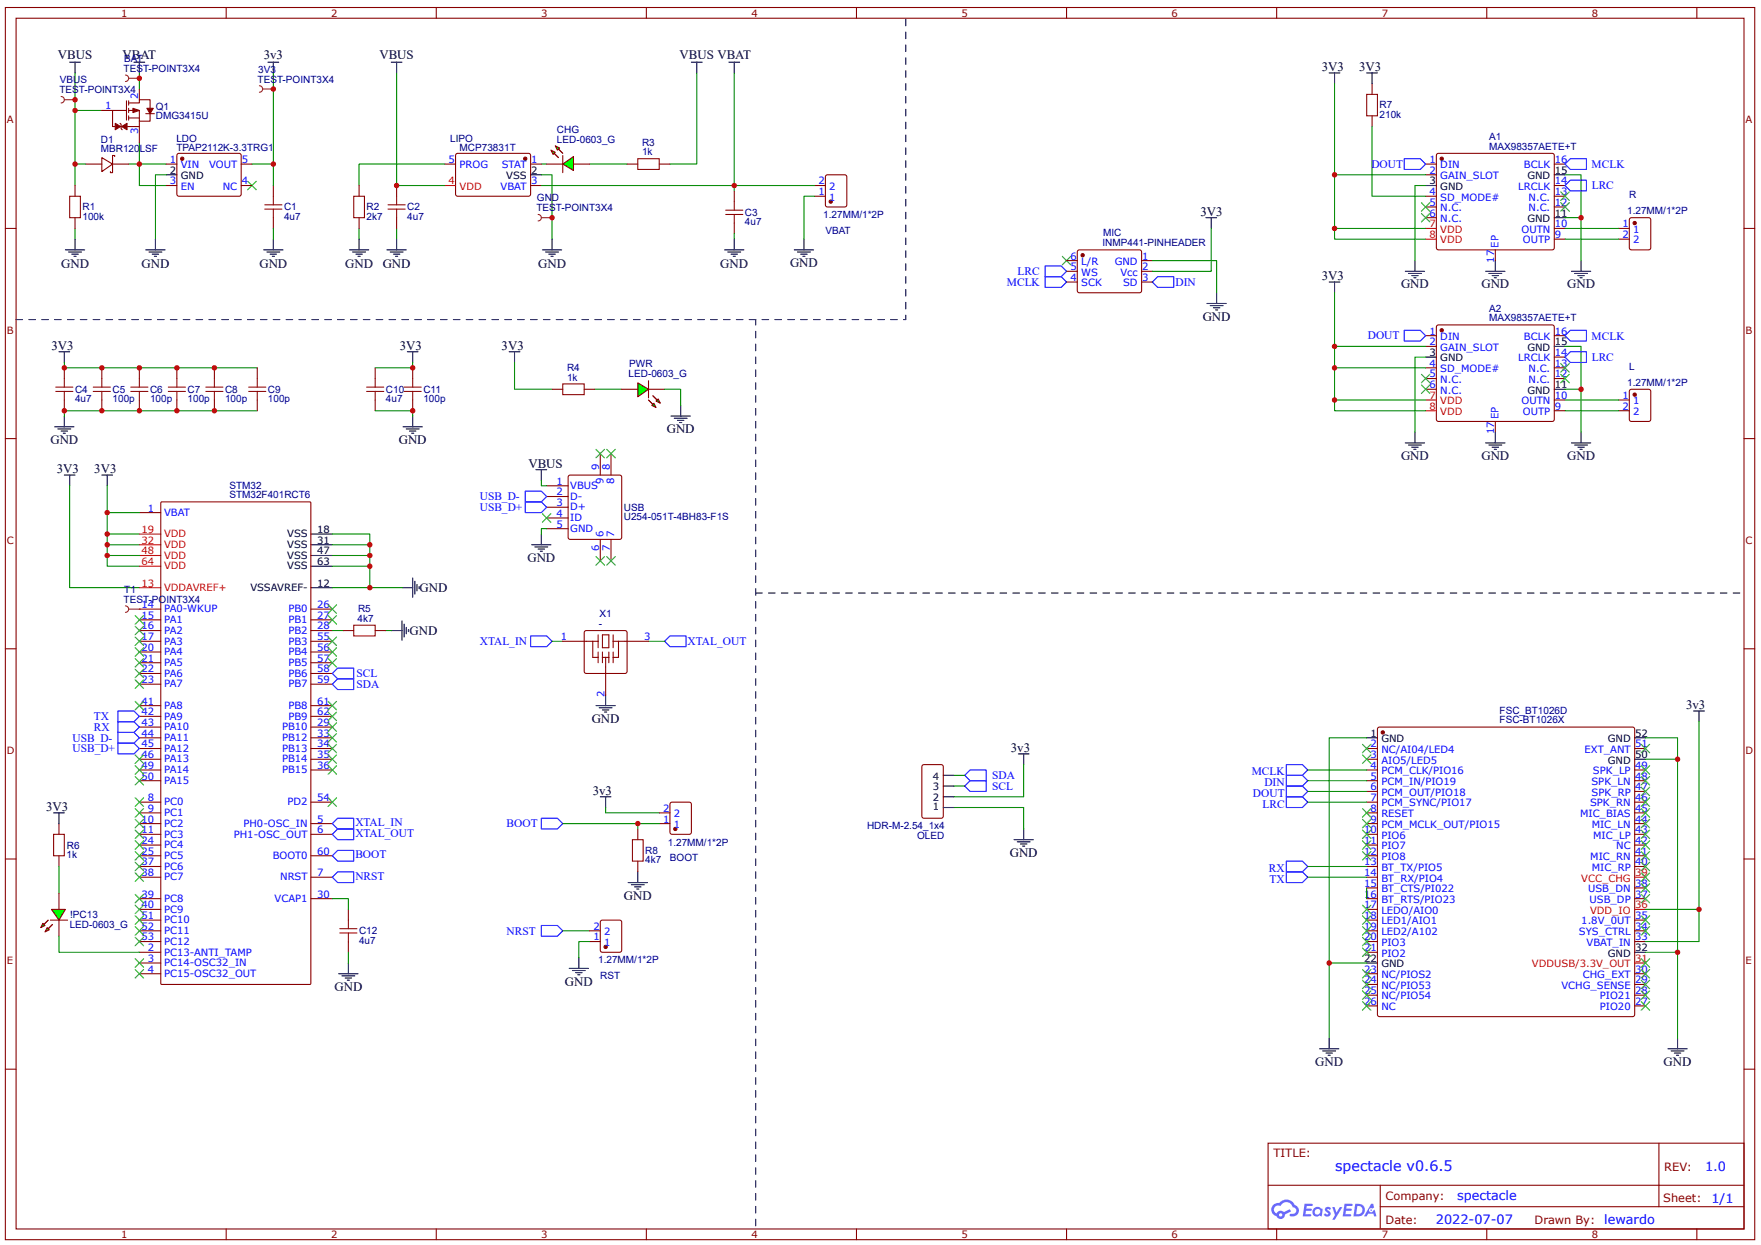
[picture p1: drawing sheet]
<svg xmlns="http://www.w3.org/2000/svg" width="297mm" height="210mm" viewBox="0 0 297 210" stroke-linecap="round" stroke-linejoin="round" font-family="sans-serif">
<defs><g id="words">
<text font-size="2.4" fill="#00f" x="225.2" y="197.3">spectacle v0.6.5</text>
<g font-size="2.2">
<text x="9.8" y="9.9">VBUS</text>
<text x="20.7" y="9.9">VBAT</text>
<text x="44.5" y="9.9">3v3</text>
<text x="64" y="9.9">VBUS</text>
<text x="114.6" y="9.9">VBUS VBAT</text>
<text x="222.9" y="11.9">3V3</text>
<text x="229.2" y="11.9">3V3</text>
<text x="202.5" y="36.3">3V3</text>
<text x="10.3" y="45.2">GND</text>
<text x="23.9" y="45.2">GND</text>
<text x="43.8" y="45.2">GND</text>
<text x="58.2" y="45.2">GND</text>
<text x="64.5" y="45.2">GND</text>
<text x="90.8" y="45.2">GND</text>
<text x="121.5" y="45.2">GND</text>
<text x="133.2" y="45">GND</text>
<text x="222.9" y="47.2">3V3</text>
<text x="236.3" y="48.6">GND</text>
<text x="249.9" y="48.6">GND</text>
<text x="264.3" y="48.6">GND</text>
<text x="8.7" y="58.9">3V3</text>
<text x="67.4" y="58.9">3V3</text>
<text x="84.6" y="58.9">3V3</text>
<text x="202.8" y="54.1">GND</text>
<text x="8.5" y="74.8">GND</text>
<text x="67.3" y="74.8">GND</text>
<text x="112.5" y="73">GND</text>
<text x="236.3" y="77.6">GND</text>
<text x="249.9" y="77.6">GND</text>
<text x="264.3" y="77.6">GND</text>
<text x="9.6" y="79.7">3V3</text>
<text x="15.9" y="79.7">3V3</text>
<text x="89.1" y="78.8">VBUS</text>
<text x="88.9" y="94.7">GND</text>
<text x="70.8" y="99.8">GND</text>
<text x="69.1" y="107">GND</text>
<text x="284.4" y="119.5">3v3</text>
<text x="99.8" y="121.9">GND</text>
<text x="170.5" y="126.7">3v3</text>
<text x="7.8" y="136.7">3V3</text>
<text x="100" y="134">3v3</text>
<text x="170.3" y="144.5">GND</text>
<text x="105.2" y="151.7">GND</text>
<text x="56.4" y="167.1">GND</text>
<text x="95.3" y="166.1">GND</text>
<text x="221.8" y="179.7">GND</text>
<text x="280.6" y="179.7">GND</text>
</g>
<g font-size="2.2" fill="#00f">
<text x="287.6" y="197.5">1.0</text>
<text x="245.7" y="202.4">spectacle</text>
<text x="288.7" y="202.8">1/1</text>
<text x="242.2" y="206.4">2022-07-07</text>
<text x="270.6" y="206.3">lewardo</text>
</g>
<g font-size="1.9" fill="#00f">
<text x="231.3" y="28.3">DOUT</text>
<text x="268.4" y="28.3">MCLK</text>
<text x="268.5" y="31.9">LRC</text>
<text x="171.6" y="46.4">LRC</text>
<text x="169.8" y="48.2">MCLK</text>
<text x="198.3" y="48.2">DIN</text>
<text x="230.7" y="57.2">DOUT</text>
<text x="268.4" y="57.2">MCLK</text>
<text x="268.5" y="60.9">LRC</text>
<text x="80.9" y="84.3">USB_D-</text>
<text x="80.9" y="86.2">USB_D+</text>
<text x="80.9" y="108.8">XTAL_IN</text>
<text x="116" y="108.8">XTAL_OUT</text>
<text x="60.1" y="114.2">SCL</text>
<text x="60.1" y="116">SDA</text>
<text x="12.2" y="125">USB_D-</text>
<text x="15.8" y="121.4">TX</text>
<text x="15.8" y="123.2">RX</text>
<text x="12.2" y="126.8">USB_D+</text>
<text x="167.3" y="131.4">SDA</text>
<text x="211.1" y="130.7">MCLK</text>
<text x="167.3" y="133.2">SCL</text>
<text x="211.3" y="134.3">DOUT</text>
<text x="212.9" y="136.1">LRC</text>
<text x="213.3" y="132.5">DIN</text>
<text x="59.9" y="139.3">XTAL_IN</text>
<text x="59.9" y="141.1">XTAL_OUT</text>
<text x="85.4" y="139.5">BOOT</text>
<text x="59.9" y="144.7">BOOT</text>
<text x="59.9" y="148.3">NRST</text>
<text x="214" y="147">RX</text>
<text x="214.1" y="148.8">TX</text>
<text x="85.4" y="157.6">NRST</text>
</g>
<g font-size="1.9" fill="#800">
<text x="214.8" y="195.1">TITLE:</text>
<text x="280.7" y="197.5">REV:</text>
<text x="233.7" y="202.3">Company:</text>
<text x="280.5" y="202.7">Sheet:</text>
<text x="233.7" y="206.3">Date:</text>
<text x="258.8" y="206.3">Drawn By:</text>
</g>
<g font-size="1.7" fill="#800">
<text x="20.4" y="2.8">1</text>
<text x="55.9" y="2.8">2</text>
<text x="91.3" y="2.8">3</text>
<text x="126.7" y="2.8">4</text>
<text x="162.2" y="2.8">5</text>
<text x="197.6" y="2.8">6</text>
<text x="233" y="2.8">7</text>
<text x="268.5" y="2.8">8</text>
<text x="1.2" y="20.8">A</text>
<text x="294.4" y="20.8">A</text>
<text x="1.2" y="56.2">B</text>
<text x="294.4" y="56.2">B</text>
<text x="1.2" y="91.7">C</text>
<text x="294.4" y="91.7">C</text>
<text x="1.2" y="127.1">D</text>
<text x="294.4" y="127.1">D</text>
<text x="1.2" y="162.5">E</text>
<text x="294.4" y="162.5">E</text>
<text x="20.4" y="208.7">1</text>
<text x="55.9" y="208.7">2</text>
<text x="91.3" y="208.7">3</text>
<text x="126.7" y="208.7">4</text>
<text x="162.2" y="208.7">5</text>
<text x="197.6" y="208.7">6</text>
<text x="233" y="208.7">7</text>
<text x="268.5" y="208.7">8</text>
</g>
<g font-size="1.7" fill="#000080">
<text x="21" y="10.4">BAT</text>
<text x="10" y="15.7">TEST-POINT3X4</text>
<text x="10.1" y="14">VBUS</text>
<text x="20.9" y="12.1">TEST-POINT3X4</text>
<text x="43.5" y="13.9">TEST-POINT3X4</text>
<text x="43.6" y="12.2">3V3</text>
<text x="26.3" y="20.1">DMG3415U</text>
<text x="26.3" y="18.5">Q1</text>
<text x="29.7" y="23.9">LDO</text>
<text x="75.9" y="23.9">LIPO</text>
<text x="93.9" y="22.4">CHG</text>
<text x="232.7" y="19.9">210k</text>
<text x="232.7" y="18.3">R7</text>
<text x="251.2" y="23.6">A1</text>
<text x="17" y="25.7">MBR120</text>
<text x="17" y="24">D1</text>
<text x="23.6" y="25.7">LSF</text>
<text x="29.7" y="25.5">TPAP2112K-3.3TRG1</text>
<text x="77.5" y="25.5">MCP73831T</text>
<text x="93.9" y="24">LED-0603_G</text>
<text x="108.3" y="26.2">1k</text>
<text x="108.3" y="24.6">R3</text>
<text x="251.2" y="25.2">MAX98357AETE+T</text>
<text x="13.9" y="35.5">R1</text>
<text x="47.9" y="35.5">C1</text>
<text x="61.8" y="35.5">R2</text>
<text x="68.7" y="35.5">C2</text>
<text x="90.5" y="35.6">TEST-POINT3X4</text>
<text x="90.6" y="33.9">GND</text>
<text x="274.8" y="33.4">R</text>
<text x="13.9" y="37.1">100k</text>
<text x="47.9" y="37.1">4u7</text>
<text x="61.8" y="37.1">2k7</text>
<text x="68.7" y="37.1">4u7</text>
<text x="125.6" y="38">4u7</text>
<text x="125.6" y="36.4">C3</text>
<text x="138.8" y="36.8">1.27MM/1*2P</text>
<text x="139.2" y="39.4">VBAT</text>
<text x="185.9" y="41.5">INMP441-PINHEADER</text>
<text x="186" y="39.8">MIC</text>
<text x="274.4" y="36.1">1.27MM/1*2P</text>
<text x="251.2" y="52.6">A2</text>
<text x="251.2" y="54.2">MAX98357AETE+T</text>
<text x="95.6" y="64.2">1k</text>
<text x="95.6" y="62.5">R4</text>
<text x="106" y="63.6">LED-0603_G</text>
<text x="106.1" y="62">PWR</text>
<text x="274.4" y="65">1.27MM/1*2P</text>
<text x="274.8" y="62.4">L</text>
<text x="12.7" y="67.8">4u7</text>
<text x="12.7" y="66.2">C4</text>
<text x="19" y="67.8">100p</text>
<text x="19" y="66.2">C5</text>
<text x="25.3" y="67.8">100p</text>
<text x="25.3" y="66.2">C6</text>
<text x="31.6" y="67.8">100p</text>
<text x="31.6" y="66.2">C7</text>
<text x="38" y="67.8">100p</text>
<text x="38" y="66.2">C8</text>
<text x="45.2" y="67.8">100p</text>
<text x="45.2" y="66.2">C9</text>
<text x="65.1" y="67.8">4u7</text>
<text x="65.1" y="66.2">C10</text>
<text x="71.4" y="67.8">100p</text>
<text x="71.4" y="66.2">C11</text>
<text x="38.7" y="84">STM32F401RCT6</text>
<text x="38.7" y="82.4">STM32</text>
<text x="105.2" y="87.7">U254-051T-4BH83-F1S</text>
<text x="105.2" y="86.1">USB</text>
<text x="20.9" y="101.6">TEST-POINT3X4</text>
<text x="21" y="99.9">T1</text>
<text x="60.3" y="104.9">4k7</text>
<text x="60.4" y="103.2">R5</text>
<text x="101" y="105.7">-</text>
<text x="101.1" y="104">X1</text>
<text x="252.9" y="121.9">FSC-BT1026X</text>
<text x="252.9" y="120.3">FSC_BT1026D</text>
<text x="11.3" y="143.1">R6</text>
<text x="108.8" y="143.9">R8</text>
<text x="112.6" y="142.5">1.27MM/1*2P</text>
<text x="146.2" y="139.8">HDR-M-2.54_1x4</text>
<text x="154.7" y="141.4">OLED</text>
<text x="11.2" y="144.7">1k</text>
<text x="108.8" y="145.6">4k7</text>
<text x="113" y="145.2">BOOT</text>
<text x="11.8" y="154.8">!PC13</text>
<text x="11.8" y="156.4">LED-0603_G</text>
<text x="60.6" y="159.1">4u7</text>
<text x="60.6" y="157.5">C12</text>
<text x="100.9" y="162.4">1.27MM/1*2P</text>
<text x="101.2" y="165.1">RST</text>
</g>
<g font-size="1.7" fill="#00f">
<text x="23.3" y="16.6" transform="rotate(-90 23.3 16.6)">2</text>
<text x="17.7" y="18.4">1</text>
<text x="23.3" y="22.6" transform="rotate(-90 23.3 22.6)">3</text>
<text x="28.7" y="27.5">1</text>
<text x="30.5" y="28.4">VIN</text>
<text x="35.3" y="28.4">VOUT</text>
<text x="40.8" y="27.5">5</text>
<text x="75.7" y="27.5">5</text>
<text x="77.5" y="28.4">PROG</text>
<text x="84.6" y="28.4">STAT</text>
<text x="89.6" y="27.5">1</text>
<text x="241.1" y="27.5">1</text>
<text x="241.1" y="29.3">2</text>
<text x="242.9" y="28.4">DIN</text>
<text x="257" y="28.4">BCLK</text>
<text x="262.2" y="27.5">16</text>
<text x="28.7" y="31.1">3</text>
<text x="30.5" y="32">EN</text>
<text x="37.6" y="32">NC</text>
<text x="40.8" y="31.1">4</text>
<text x="84.4" y="32">VBAT</text>
<text x="89.6" y="31.1">3</text>
<text x="138" y="32.9">1</text>
<text x="138" y="31.1">2</text>
<text x="139.9" y="33.8">1</text>
<text x="139.9" y="32">2</text>
<text x="241.1" y="32.9">4</text>
<text x="241.1" y="34.7">5</text>
<text x="242.9" y="30.2">GAIN_SLOT</text>
<text x="242.9" y="33.8">SD_MODE#</text>
<text x="242.9" y="35.6">N.C.</text>
<text x="256.1" y="32">LRCLK</text>
<text x="257.8" y="35.6">N.C.</text>
<text x="257.8" y="33.8">N.C.</text>
<text x="262.2" y="34.7">12</text>
<text x="262.2" y="32.9">13</text>
<text x="262.2" y="31.1">14</text>
<text x="241.1" y="36.5">6</text>
<text x="242.9" y="37.4">N.C.</text>
<text x="252.7" y="41.8" transform="rotate(-90 252.7 41.8)">EP</text>
<text x="256.6" y="39.2">OUTN</text>
<text x="256.9" y="41">OUTP</text>
<text x="262.2" y="40.1">9</text>
<text x="262.2" y="38.3">10</text>
<text x="273.6" y="38.3">1</text>
<text x="273.6" y="40.1">2</text>
<text x="275.5" y="39.2">1</text>
<text x="275.5" y="41">2</text>
<text x="180.5" y="47.4">4</text>
<text x="180.5" y="45.6">5</text>
<text x="180.5" y="43.8">6</text>
<text x="182.4" y="46.5">WS</text>
<text x="182.4" y="44.7">L/R</text>
<text x="188" y="44.7">GND</text>
<text x="189" y="46.5">Vcc</text>
<text x="192.6" y="43.8">1</text>
<text x="192.6" y="45.6">2</text>
<text x="192.6" y="47.4">3</text>
<text x="252" y="44.3" transform="rotate(-90 252 44.3)">17</text>
<text x="182.4" y="48.3">SCK</text>
<text x="189.4" y="48.3">SD</text>
<text x="241.1" y="56.4">1</text>
<text x="241.1" y="58.2">2</text>
<text x="242.9" y="57.3">DIN</text>
<text x="242.9" y="59.1">GAIN_SLOT</text>
<text x="257" y="57.3">BCLK</text>
<text x="262.2" y="56.4">16</text>
<text x="241.1" y="61.8">4</text>
<text x="241.1" y="63.6">5</text>
<text x="241.1" y="65.4">6</text>
<text x="242.9" y="62.7">SD_MODE#</text>
<text x="242.9" y="64.5">N.C.</text>
<text x="256.1" y="60.9">LRCLK</text>
<text x="257.8" y="64.5">N.C.</text>
<text x="257.8" y="62.7">N.C.</text>
<text x="262.2" y="63.6">12</text>
<text x="262.2" y="61.8">13</text>
<text x="262.2" y="60">14</text>
<text x="242.9" y="66.4">N.C.</text>
<text x="252.7" y="70.7" transform="rotate(-90 252.7 70.7)">EP</text>
<text x="256.6" y="68.2">OUTN</text>
<text x="256.9" y="70">OUTP</text>
<text x="262.2" y="69.1">9</text>
<text x="262.2" y="67.3">10</text>
<text x="273.6" y="67.3">1</text>
<text x="273.6" y="69.1">2</text>
<text x="275.5" y="68.2">1</text>
<text x="275.5" y="70">2</text>
<text x="252" y="73.2" transform="rotate(-90 252 73.2)">17</text>
<text x="93.8" y="83.5">2</text>
<text x="93.8" y="81.7">1</text>
<text x="96.2" y="82.4">VBUS</text>
<text x="101.1" y="79.2" transform="rotate(-90 101.1 79.2)">9</text>
<text x="101.8" y="81.5" transform="rotate(-90 101.8 81.5)">9</text>
<text x="102.9" y="79.2" transform="rotate(-90 102.9 79.2)">8</text>
<text x="103.6" y="81.5" transform="rotate(-90 103.6 81.5)">8</text>
<text x="25" y="86.2">1</text>
<text x="27.7" y="87">VBAT</text>
<text x="93.8" y="88.9">5</text>
<text x="93.8" y="87.1">4</text>
<text x="93.8" y="85.3">3</text>
<text x="96.2" y="89.7">GND</text>
<text x="96.2" y="87.9">ID</text>
<text x="96.2" y="86.1">D+</text>
<text x="96.2" y="84.2">D-</text>
<text x="101.1" y="92.9" transform="rotate(-90 101.1 92.9)">6</text>
<text x="101.8" y="90.6" transform="rotate(-90 101.8 90.6)">6</text>
<text x="102.9" y="92.9" transform="rotate(-90 102.9 92.9)">7</text>
<text x="103.6" y="90.6" transform="rotate(-90 103.6 90.6)">7</text>
<text x="23.9" y="102.5">14</text>
<text x="23.9" y="104.3">15</text>
<text x="23.9" y="106.1">16</text>
<text x="23.9" y="107.9">17</text>
<text x="27.7" y="103.2">PA0-WKUP</text>
<text x="27.7" y="105">PA1</text>
<text x="27.7" y="106.8">PA2</text>
<text x="48.6" y="103.2">PB0</text>
<text x="48.6" y="105">PB1</text>
<text x="48.6" y="106.8">PB2</text>
<text x="53.5" y="102.5">26</text>
<text x="53.5" y="104.3">27</text>
<text x="53.5" y="106.1">28</text>
<text x="53.5" y="107.9">55</text>
<text x="94.6" y="107.9">1</text>
<text x="108.7" y="107.9">3</text>
<text x="23.9" y="109.7">20</text>
<text x="23.9" y="111.5">21</text>
<text x="23.9" y="113.4">22</text>
<text x="27.7" y="108.7">PA3</text>
<text x="27.7" y="110.5">PA4</text>
<text x="27.7" y="112.3">PA5</text>
<text x="48.6" y="108.7">PB3</text>
<text x="48.6" y="110.5">PB4</text>
<text x="48.6" y="112.3">PB5</text>
<text x="53.5" y="109.7">56</text>
<text x="53.5" y="111.5">57</text>
<text x="53.5" y="113.4">58</text>
<text x="23.9" y="115.2">23</text>
<text x="23.9" y="118.8">41</text>
<text x="27.7" y="114.1">PA6</text>
<text x="27.7" y="115.9">PA7</text>
<text x="27.7" y="119.5">PA8</text>
<text x="48.6" y="114.1">PB6</text>
<text x="48.6" y="115.9">PB7</text>
<text x="48.6" y="119.5">PB8</text>
<text x="53.5" y="115.2">59</text>
<text x="53.5" y="118.8">61</text>
<text x="102" y="117.5" transform="rotate(-90 102 117.5)">2</text>
<text x="23.9" y="120.6">42</text>
<text x="23.9" y="122.4">43</text>
<text x="23.9" y="124.2">44</text>
<text x="27.7" y="121.3">PA9</text>
<text x="27.7" y="123.1">PA10</text>
<text x="27.7" y="124.9">PA11</text>
<text x="47.6" y="123.1">PB10</text>
<text x="47.6" y="124.9">PB12</text>
<text x="48.6" y="121.3">PB9</text>
<text x="53.5" y="122.4">29</text>
<text x="53.5" y="124.2">33</text>
<text x="53.5" y="120.6">62</text>
<text x="23.9" y="126">45</text>
<text x="23.9" y="127.8">46</text>
<text x="23.9" y="129.6">49</text>
<text x="23.9" y="131.4">50</text>
<text x="27.7" y="126.7">PA12</text>
<text x="27.7" y="128.5">PA13</text>
<text x="27.7" y="130.3">PA14</text>
<text x="47.6" y="126.7">PB13</text>
<text x="47.6" y="128.5">PB14</text>
<text x="47.6" y="130.3">PB15</text>
<text x="53.5" y="126">34</text>
<text x="53.5" y="127.8">35</text>
<text x="53.5" y="129.6">36</text>
<text x="231.2" y="126">2</text>
<text x="231.2" y="127.8">3</text>
<text x="231.2" y="129.6">4</text>
<text x="231.2" y="131.4">5</text>
<text x="233" y="126.9">NC/AI04/LED4</text>
<text x="233" y="128.7">AIO5/LED5</text>
<text x="233" y="130.5">PCM_CLK/PIO16</text>
<text x="267.2" y="126.9">EXT_ANT</text>
<text x="268.7" y="130.5">SPK_LP</text>
<text x="275.8" y="131.4">48</text>
<text x="275.8" y="129.6">49</text>
<text x="275.8" y="126">51</text>
<text x="25" y="135.1">8</text>
<text x="25" y="136.9">9</text>
<text x="27.7" y="132.2">PA15</text>
<text x="27.7" y="135.8">PC0</text>
<text x="27.7" y="137.6">PC1</text>
<text x="48.5" y="135.8">PD2</text>
<text x="53.5" y="135.1">54</text>
<text x="111.8" y="136.9">2</text>
<text x="113.7" y="137.8">2</text>
<text x="231.2" y="133.2">6</text>
<text x="231.2" y="135.1">7</text>
<text x="231.2" y="136.9">8</text>
<text x="233" y="132.3">PCM_IN/PIO19</text>
<text x="233" y="134.1">PCM_OUT/PIO18</text>
<text x="233" y="136">PCM_SYNC/PIO17</text>
<text x="233" y="137.8">RESET</text>
<text x="266.5" y="137.8">MIC_BIAS</text>
<text x="268.2" y="136">SPK_RN</text>
<text x="268.4" y="132.3">SPK_LN</text>
<text x="268.4" y="134.1">SPK_RP</text>
<text x="275.8" y="136.9">45</text>
<text x="275.8" y="135.1">46</text>
<text x="275.8" y="133.2">47</text>
<text x="23.9" y="138.7">10</text>
<text x="23.9" y="140.5">11</text>
<text x="23.9" y="142.3">24</text>
<text x="27.7" y="139.4">PC2</text>
<text x="27.7" y="141.2">PC3</text>
<text x="27.7" y="143">PC4</text>
<text x="39.4" y="141.2">PH1-OSC_OUT</text>
<text x="41.1" y="139.4">PH0-OSC_IN</text>
<text x="53.5" y="138.7">5</text>
<text x="53.5" y="140.5">6</text>
<text x="111.8" y="138.7">1</text>
<text x="113.7" y="139.6">1</text>
<text x="230.1" y="140.5">10</text>
<text x="230.1" y="142.3">11</text>
<text x="231.2" y="138.7">9</text>
<text x="233" y="139.6">PCM_MCLK_OUT/PIO15</text>
<text x="233" y="141.4">PIO6</text>
<text x="233" y="143.2">PIO7</text>
<text x="268.5" y="139.6">MIC_LN</text>
<text x="268.7" y="141.4">MIC_LP</text>
<text x="272.6" y="143.2">NC</text>
<text x="275.8" y="142.3">42</text>
<text x="275.8" y="140.5">43</text>
<text x="275.8" y="138.7">44</text>
<text x="23.9" y="144.1">25</text>
<text x="23.9" y="145.9">37</text>
<text x="23.9" y="147.7">38</text>
<text x="27.7" y="144.8">PC5</text>
<text x="27.7" y="146.6">PC6</text>
<text x="27.7" y="148.4">PC7</text>
<text x="46" y="144.8">BOOT0</text>
<text x="47.3" y="148.4">NRST</text>
<text x="53.5" y="147.7">7</text>
<text x="53.5" y="144.1">60</text>
<text x="230.1" y="144.1">12</text>
<text x="230.1" y="145.9">13</text>
<text x="230.1" y="147.7">14</text>
<text x="230.1" y="149.5">15</text>
<text x="233" y="145">PIO8</text>
<text x="233" y="146.8">BT_TX/PIO5</text>
<text x="233" y="148.6">BT_RX/PIO4</text>
<text x="268.2" y="145">MIC_RN</text>
<text x="268.5" y="146.8">MIC_RP</text>
<text x="275.8" y="149.5">38</text>
<text x="275.8" y="145.9">40</text>
<text x="275.8" y="144.1">41</text>
<text x="23.9" y="151.3">39</text>
<text x="23.9" y="153.1">40</text>
<text x="23.9" y="154.9">51</text>
<text x="27.7" y="152">PC8</text>
<text x="27.7" y="153.9">PC9</text>
<text x="27.7" y="155.7">PC10</text>
<text x="46.3" y="152">VCAP1</text>
<text x="53.5" y="151.3">30</text>
<text x="230.1" y="151.3">16</text>
<text x="230.1" y="153.1">17</text>
<text x="230.1" y="154.9">18</text>
<text x="233" y="150.4">BT_CTS/PI022</text>
<text x="233" y="152.2">BT_RTS/PIO23</text>
<text x="233" y="154">LEDO/AIO0</text>
<text x="233" y="155.8">LED1/AIO1</text>
<text x="266.7" y="155.8">1.8V_0UT</text>
<text x="267.9" y="150.4">USB_DN</text>
<text x="268.1" y="152.2">USB_DP</text>
<text x="275.8" y="154.9">35</text>
<text x="275.8" y="151.3">37</text>
<text x="23.9" y="156.7">52</text>
<text x="23.9" y="158.6">53</text>
<text x="25" y="160.4">2</text>
<text x="27.7" y="161.1">PC13-ANTI_TAMP</text>
<text x="27.7" y="157.5">PC11</text>
<text x="27.7" y="159.3">PC12</text>
<text x="100.1" y="158.6">1</text>
<text x="100.1" y="156.7">2</text>
<text x="101.9" y="159.5">1</text>
<text x="101.9" y="157.6">2</text>
<text x="230.1" y="156.7">19</text>
<text x="230.1" y="158.6">20</text>
<text x="230.1" y="160.4">21</text>
<text x="233" y="157.6">LED2/A102</text>
<text x="233" y="159.5">PIO3</text>
<text x="233" y="161.3">PIO2</text>
<text x="266.3" y="157.6">SYS_CTRL</text>
<text x="267.6" y="159.5">VBAT_IN</text>
<text x="275.8" y="158.6">33</text>
<text x="275.8" y="156.7">34</text>
<text x="25" y="162.2">3</text>
<text x="25" y="164">4</text>
<text x="27.7" y="162.9">PC14-OSC32_IN</text>
<text x="27.7" y="164.7">PC15-OSC32_OUT</text>
<text x="230.1" y="164">23</text>
<text x="230.1" y="165.8">24</text>
<text x="230.1" y="167.6">25</text>
<text x="233" y="164.9">NC/PIOS2</text>
<text x="233" y="166.7">NC/PIO53</text>
<text x="263.4" y="166.7">VCHG_SENSE</text>
<text x="266.9" y="164.9">CHG_EXT</text>
<text x="275.8" y="167.6">28</text>
<text x="275.8" y="165.8">29</text>
<text x="275.8" y="164">30</text>
<text x="230.1" y="169.4">26</text>
<text x="233" y="168.5">NC/PIO54</text>
<text x="233" y="170.3">NC</text>
<text x="269.8" y="170.3">PIO20</text>
<text x="269.8" y="168.5">PIO21</text>
<text x="275.8" y="169.4">27</text>
</g>
<g font-size="1.7">
<text x="28.7" y="29.3">2</text>
<text x="89.6" y="29.3">2</text>
<text x="262.2" y="29.3">15</text>
<text x="30.5" y="30.2">GND</text>
<text x="85.4" y="30.2">VSS</text>
<text x="241.1" y="31.1">3</text>
<text x="242.9" y="32">GND</text>
<text x="257.6" y="30.2">GND</text>
<text x="257.6" y="37.4">GND</text>
<text x="262.2" y="36.5">11</text>
<text x="257.6" y="59.1">GND</text>
<text x="262.2" y="58.2">15</text>
<text x="241.1" y="60">3</text>
<text x="242.9" y="60.9">GND</text>
<text x="262.2" y="65.4">11</text>
<text x="257.6" y="66.4">GND</text>
<text x="53.5" y="89.9">18</text>
<text x="48.4" y="90.6">VSS</text>
<text x="48.4" y="92.4">VSS</text>
<text x="48.4" y="94.2">VSS</text>
<text x="48.4" y="96">VSS</text>
<text x="53.5" y="91.7">31</text>
<text x="53.5" y="93.5">47</text>
<text x="53.5" y="95.3">63</text>
<text x="42.2" y="99.6">VSSAVREF-</text>
<text x="53.5" y="98.9">12</text>
<text x="231.2" y="124.2">1</text>
<text x="233" y="125.1">GND</text>
<text x="271.2" y="125.1">GND</text>
<text x="275.8" y="124.2">52</text>
<text x="157.4" y="131.4">4</text>
<text x="271.2" y="128.7">GND</text>
<text x="275.8" y="127.8">50</text>
<text x="157.4" y="136.5">1</text>
<text x="157.4" y="135.1">2</text>
<text x="157.4" y="133.2">3</text>
<text x="271.2" y="161.3">GND</text>
<text x="275.8" y="160.4">32</text>
<text x="230.1" y="162.2">22</text>
<text x="233" y="163.1">GND</text>
</g>
<g font-size="1.7" fill="#f00">
<text x="75.7" y="31.1">4</text>
<text x="77.5" y="32">VDD</text>
<text x="241.1" y="38.3">7</text>
<text x="241.1" y="40.1">8</text>
<text x="242.9" y="39.2">VDD</text>
<text x="242.9" y="41">VDD</text>
<text x="241.1" y="67.3">7</text>
<text x="241.1" y="69.1">8</text>
<text x="242.9" y="68.2">VDD</text>
<text x="242.9" y="70">VDD</text>
<text x="23.9" y="89.9">19</text>
<text x="23.9" y="91.7">32</text>
<text x="23.9" y="93.5">48</text>
<text x="23.9" y="95.3">64</text>
<text x="27.7" y="90.6">VDD</text>
<text x="27.7" y="92.4">VDD</text>
<text x="27.7" y="94.2">VDD</text>
<text x="27.7" y="96">VDD</text>
<text x="23.9" y="98.9">13</text>
<text x="27.7" y="99.6">VDDAVREF+</text>
<text x="266.7" y="148.6">VCC_CHG</text>
<text x="275.8" y="147.7">39</text>
<text x="268.2" y="154">VDD_IO</text>
<text x="275.8" y="153.1">36</text>
<text x="258.4" y="163.1">VDDUSB/3.3V_OUT</text>
<text x="275.8" y="162.2">31</text>
</g>
</g></defs>
<g fill="none" stroke="#800" stroke-width=".18">
<path d="M.9 1.3h295.1v207.7h-295.1zM2.7 3.1h291.4v204.1h-291.4zM38.1 1.3v1.8M73.6 1.3v1.8M109 1.3v1.8M144.5 1.3v1.8M179.9 1.3v1.8M215.3 1.3v1.8M250.8 1.3v1.8M286.2 1.3v1.8M.9 38.5h1.8M294.1 38.5h1.9"/>
<path d="M.9 73.9h1.8M294.1 73.9h1.9M.9 109.4h1.8M294.1 109.4h1.9M.9 144.8h1.8M294.1 144.8h1.9M.9 180.2h1.8M213.9 192.7h80.2v14.5h-80.2zM213.9 199.8h80.2M232.8 199.8v7.3M279.8 192.7v10.7M294.1 180.2h1.9"/>
<path d="M38.1 207.2v1.8M73.6 207.2v1.8M109 207.2v1.8M144.5 207.2v1.8M179.9 207.2v1.8M215.3 207.2v1.8M232.8 203.4h61.3M250.8 207.2v1.8M286.2 207.2v1.8"/>
</g>
<g fill="#58f">
<path d="M223.6 203.6l.4-.1h.3l.2 .2-.2 .3a.24 .24 0 0 0-.2-.2 .24 .24 0 0 0-.2 .1 .74 .74 0 0 1 .4 1l-.6 .2-.5-.3 .3-.3 .4 .2 .1-.1a.9 .9 0 0 1-.5-.9z"/>
<path d="M224.7 203.5h.4l.3 .9 .6-.9h.4l-1.3 2.1h-.4l.5-.8z"/>
<path d="M220 202.9l1.4 .1v.1l-.2 .2h-.8l-.1 .5h.8l.2 .1-.2 .2h-.8l-.1 .6h.8h.1v.3l-1.4 .1z"/>
<path d="M226.8 202.9l1.3 .1 .1 .1-.2 .2h-.9v.5h.7l.2 .1-.2 .2h-.8l-.1 .6h.8h.1v.3l-1.3 .1z"/>
<path d="M231.2 202.9h.4l.2 .7-.3 .1a.36 .36 0 0 0-.6 .2 .36 .36 0 0 0 .3 .5 .36 .36 0 0 0 .4-.3l.3-.2 .3 1.2h-.5l-.1-.5h-.9l-.2 .5h-.5z"/>
<path d="M228.6 202.9l-.3 2.2h.7a1.08 1.08 0 0 0 1.2-1.1 1.08 1.08 0 0 0-1.3-1.1zM228.9 203.3a.73 .73 0 0 1 .9 .8 .73 .73 0 0 1-1.1 .6z"/>
<path d="M221.6 203.8a.79 .79 0 0 0-.1 1.1 .79 .79 0 0 0 1.1 0l.3 .2 .2-1.2-.3-.2a.78 .78 0 0 0-1.2 .1zM221.7 204.3a.5 .5 0 0 1 1 0 .5 .5 0 0 1-1 0z"/>
<path d="M214.7 203.1a1.12 1.12 0 0 0 .6 1.9 .74 .74 0 0 0 .8 .5 .74 .74 0 0 0 .6-.8l1.1-.5-.3-.3-1 .4a.75 .75 0 0 0-1.2 .3 .71 .71 0 0 1-.3-1 .71 .71 0 0 1 1-.3 1.09 1.09 0 0 1 1.1-.6 1.09 1.09 0 0 1 1 .8 .58 .58 0 0 1 .5 .8 .58 .58 0 0 1-.8 .3l-.3 .2a.93 .93 0 0 0 1.1 .1 .97 .97 0 0 0 .5-1 .97 .97 0 0 0-.7-.8 1.61 1.61 0 0 0-2.7-.3h-.4zM215.7 204.8a.3 .3 0 0 1 .6 0 .3 .3 0 0 1-.6 0z"/>
<circle cx="231.3" cy="204" r=".14"/>
</g>
<g fill="none" stroke="#800" stroke-width=".18">
<path d="M23.5 86.4h3.6M27.2 84.7l25-.1 .2 .1v81.1l-.1 .2h-25l-.2-.1zM23.5 102.7h3.6M23.5 104.5h3.6M23.5 106.3h3.6M23.5 108.1h3.6M23.5 109.9h3.6M23.5 111.7h3.6M23.5 113.5h3.6M23.5 115.3h3.6M23.5 119h3.6M52.4 102.7h3.6"/>
<path d="M52.4 104.5h3.6M52.4 106.3h3.6M52.4 108.1h3.6M52.4 109.9h3.6M52.4 111.7h3.6M52.4 113.5h3.6M52.4 115.3h3.6M52.4 119h3.6M23.5 122.6h3.6M23.5 124.4h3.6M23.5 126.2h3.6M23.5 128h3.6"/>
<path d="M23.5 129.8h3.6M23.5 120.8h3.6M23.5 131.6h3.6M23.5 135.2h3.6M23.5 137h3.6M23.5 138.8h3.6M52.4 122.6h3.6M52.4 124.4h3.6M52.4 126.2h3.6M52.4 128h3.6M52.4 129.8h3.6M52.4 120.8h3.6"/>
<path d="M52.4 135.2h3.6M52.4 138.8h3.6M232.4 122.7l.3-.1h42.6l.3 .1 .1 .2v48.1l-.1 .3-.3 .1h-42.6l-.3-.1-.1-.3v-48.1zM23.5 140.7h3.6M23.5 142.5h3.6M23.5 144.3h3.6M23.5 146.1h3.6M23.5 147.9h3.6M23.5 151.5h3.6M23.5 153.3h3.6M23.5 155.1h3.6M23.5 156.9h3.6"/>
<path d="M23.5 158.7h3.6M52.4 140.7h3.6M52.4 144.3h3.6M52.4 147.9h3.6M52.4 151.5h3.6M23.5 160.5h3.6M23.5 162.3h3.6M23.5 164.2h3.6"/>
</g>
<path d="M52.4 99.1h3.6M52.4 90h3.6M52.4 91.8h3.6M52.4 93.6h3.6M52.4 95.5h3.6" fill="none" stroke="#000" stroke-width=".18"/>
<path d="M23.5 99.1h3.6M23.5 90h3.6M23.5 91.8h3.6M23.5 93.6h3.6M23.5 95.5h3.6" fill="none" stroke="#f00" stroke-width=".18"/>
<circle cx="233.2" cy="123.5" r=".27" fill="#800"/>
<g fill="none" stroke="#800" stroke-width=".18">
<path d="M242.4 26l.2-.1h19.4l.1 .3v15.8l-.3 .1h-19.4l-.1-.3v-15.6zM17.2 62v1.8M17.2 67.4v1.8M23.5 62v1.8M23.5 67.4v1.8M29.8 62v1.8M29.8 67.4v1.8M36.2 62v1.8M36.2 67.4v1.8M63.3 62v1.8M63.3 67.4v1.8M69.6 62v1.8"/>
<path d="M69.6 67.4v1.8M230.5 126.2h1.8M230.5 128h1.8M230.5 129.8h1.8M230.5 131.6h1.8M230.5 133.4h1.8M230.5 135.2h1.8M230.5 137h1.8M230.5 138.8h1.8M275.7 126.2h1.8M275.7 129.8h1.8M275.7 131.6h1.8"/>
<path d="M275.7 133.4h1.8M275.7 135.2h1.8M275.7 137h1.8M275.7 138.8h1.8M230.5 140.7h1.8M230.5 142.5h1.8M230.5 144.3h1.8M230.5 146.1h1.8M230.5 147.9h1.8M230.5 149.7h1.8M230.5 151.5h1.8M230.5 153.3h1.8"/>
<path d="M230.5 155.1h1.8M230.5 156.9h1.8M230.5 158.7h1.8M275.7 140.7h1.8M275.7 142.5h1.8M275.7 144.3h1.8M275.7 146.1h1.8M275.7 149.7h1.8M275.7 151.5h1.8M275.7 155.1h1.8M275.7 156.9h1.8M275.7 158.7h1.8"/>
<path d="M230.5 160.5h1.8M230.5 164.2h1.8M230.5 166h1.8M230.5 167.8h1.8M230.5 169.6h1.8M275.7 164.2h1.8M275.7 166h1.8M275.7 167.8h1.8M275.7 169.6h1.8"/>
<circle cx="233.2" cy="123.5" r=".27"/>
</g>
<path d="M230.5 124.4h1.8M275.7 124.4h1.8M275.7 128h1.8M230.5 162.3h1.8M275.7 160.5h1.8" fill="none" stroke="#000" stroke-width=".18"/>
<path d="M275.7 153.3h1.8M275.7 147.9h1.8M275.7 162.3h1.8" fill="none" stroke="#f00" stroke-width=".18"/>
<g fill="none" stroke="#a00000" stroke-width=".18">
<path d="M15.7 66h2.9M15.7 65.3h2.9M17.2 63.8v1.5M17.2 66v1.4M22.1 66h2.8M22.1 65.3h2.8M23.5 63.8v1.5M23.5 66v1.4M28.4 66h2.9M28.4 65.3h2.9M29.8 63.8v1.5M29.8 66v1.4"/>
<path d="M34.7 66h2.9M34.7 65.3h2.9M36.2 63.8v1.5M36.2 66v1.4M61.8 66h2.9M61.8 65.3h2.9M63.3 63.8v1.5M63.3 66v1.4M68.2 66h2.9M68.2 65.3h2.9M69.6 63.8v1.5M69.6 66v1.4"/>
</g>
<circle cx="243.2" cy="26.8" r=".27" fill="#800"/>
<g fill="none" stroke="#800" stroke-width=".18">
<path d="M240.5 27.7h1.8M240.5 29.5h1.8M240.5 33.1h1.8M240.5 34.9h1.8M240.5 36.7h1.8M262.1 27.7h1.9M262.1 33.1h1.9M262.1 34.9h1.9M262.1 38.5h1.9M262.1 31.3h1.9M242.4 54.9l.2-.1h19.4l.1 .3v15.8l-.3 .2-19.4-.1-.1-.3v-15.6zM252.2 42.1v1.8"/>
<path d="M262.1 40.3h1.9"/>
<circle cx="243.2" cy="26.8" r=".27"/>
</g>
<path d="M240.5 31.3h1.8M262.1 36.7h1.9M262.1 29.5h1.9" fill="none" stroke="#000" stroke-width=".18"/>
<path d="M240.5 38.5h1.8M240.5 40.3h1.8" fill="none" stroke="#f00" stroke-width=".18"/>
<circle cx="243.2" cy="55.7" r=".27" fill="#800"/>
<g fill="none" stroke="#800" stroke-width=".18">
<path d="M139.3 29.6l.3-.1h2.9l.3 .1v4.9l-.1 .3-3.1 .1-.3-.2-.1-4.9zM240.5 56.6h1.8M240.5 58.4h1.8M262.1 56.6h1.9M10.8 62v1.8M10.8 67.4v1.8M101.2 76.5v3.6M103.1 76.5v3.6M240.5 62h1.8M240.5 63.8h1.8M240.5 65.6h1.8M252.2 71.1v1.8"/>
<path d="M262.1 62h1.9M262.1 63.8h1.9M262.1 69.2h1.9M262.1 67.4h1.9M262.1 60.2h1.9M92.2 89.1h3.6M92.2 87.3h3.6M92.2 85.5h3.6M92.2 83.7h3.6M92.2 81.9h3.6M95.9 80.2l.3-.1h8.3l.3 .1 .1 .3v10.1l-.1 .2-.3 .1h-8.3l-.3-.1-.1-.2v-10.1zM101.2 90.9v3.7"/>
<path d="M103.1 90.9v3.7"/>
<circle cx="243.2" cy="55.7" r=".27"/>
</g>
<path d="M9.9 59.3h1.9M10.8 59.3v1.8M68.7 59.3h1.8M69.6 59.3v1.8M262.1 58.4h1.9M9.2 72h3.3M9.8 72.3h2.1M10.3 72.7h1.1M10.7 73h.3M10.8 70.1v1.9M240.5 60.2h1.8M262.1 65.6h1.9" fill="none" stroke="#000" stroke-width=".18"/>
<path d="M240.5 67.4h1.8M240.5 69.2h1.8" fill="none" stroke="#f00" stroke-width=".18"/>
<path d="M9.4 66h2.9M9.4 65.3h2.9M10.8 63.8v1.5M10.8 66v1.4" fill="none" stroke="#a00000" stroke-width=".18"/>
<path d="M10.8 61.1v.9h32.6M43.4 69.2h-32.6v.9" fill="none" stroke="#080" stroke-width=".18"/>
<circle cx="140.1" cy="34" r=".27" fill="#800"/>
<g fill="none" stroke="#800" stroke-width=".18">
<path d="M66.9 31.3v1.8M66.9 36.7v1.8M76.9 26l.3-.1h12.1l.2 .3-.1 6.7-.3 .2-12.1-.1-.2-.3v-6.5zM137.4 33.1h1.8M137.4 31.3h1.8"/>
<circle cx="140.1" cy="34" r=".27"/>
</g>
<path d="M66.9 38.5v1.8M75 27.7h-14.4v3.6M91.3 29.5h1.8v10.8M91.3 27.7h.9" fill="none" stroke="#080" stroke-width=".18"/>
<path d="M65.3 42.1h3.2M65.8 42.5h2.2M66.4 42.8h1M66.7 43.2h.4M66.9 40.3v1.8" fill="none" stroke="#000" stroke-width=".18"/>
<path d="M65.4 35.3h2.9M65.4 34.5h2.9M66.9 33.1v1.4M66.9 35.3v1.4" fill="none" stroke="#a00000" stroke-width=".18"/>
<circle cx="88.6" cy="26.8" r=".27" fill="#800"/>
<g fill="none" stroke="#800" stroke-width=".18">
<path d="M28 27.7h1.8M28 31.3h1.8M40.7 27.7h1.8M40.7 31.3h1.8M75 27.7h1.8M89.5 27.7h1.8M89.5 31.3h1.8"/>
<circle cx="88.6" cy="26.8" r=".27"/>
</g>
<path d="M28 29.5h1.8M89.5 29.5h1.8" fill="none" stroke="#000" stroke-width=".18"/>
<path d="M75 31.3h1.8" fill="none" stroke="#f00" stroke-width=".18"/>
<path d="M46.1 12.3v15.4M23.5 27.7v3.6h4.5" fill="none" stroke="#080" stroke-width=".18"/>
<path d="M41.8 30.6l1.4 1.4zM43.2 30.6l-1.4 1.4z" fill="#000"/>
<path d="M41.8 30.6l1.4 1.4M43.2 30.6l-1.4 1.4" fill="none" stroke="#3c3" stroke-width=".18"/>
<circle cx="30.7" cy="26.8" r=".27" fill="#800"/>
<g fill="none" stroke="#800" stroke-width=".18">
<path d="M14.5 27.7h2.7M17.2 26.6l1.8 1.1-1.8 1.2zM19 27.7h2.7M19.3 26.4v-.2h-.3v2.9h-.4v-.2M29.9 26l.3-.1h10.3l.2 .3-.1 6.7-.3 .2-10.3-.1-.2-.3v-6.5zM46.1 31.3v1.8M46.1 36.7v1.8M92.2 27.7h2.7M96.7 27.7h2.7M123.8 32.2v1.8M123.8 37.6v1.8"/>
<circle cx="30.7" cy="26.8" r=".27"/>
</g>
<path d="M12.7 12.3v15.4h1.8M117.5 12.3v15.4h-4.5M23.5 24v3.7h-1.8M42.5 27.7h3.6v3.6M46.1 38.5v1.8M99.4 27.7h6.4M123.8 31.3v.9M123.8 39.4v.9" fill="none" stroke="#080" stroke-width=".18"/>
<path d="M44.7 35.3h2.8M44.7 34.5h2.8M46.1 33.1v1.4M46.1 35.3v1.4M122.4 36.2h2.9M122.4 35.4h2.9M123.8 34v1.4M123.8 36.2v1.4" fill="none" stroke="#a00000" stroke-width=".18"/>
<path d="M116.6 10.5h1.8M117.5 10.5v1.8M44.5 42.1h3.2M45 42.5h2.2M45.6 42.8h1M45.9 43.2h.4M46.1 40.3v1.8M122.2 42.1h3.3M122.8 42.5h2.1M123.3 42.8h1.1M123.7 43.2h.3M123.8 40.3v1.8" fill="none" stroke="#000" stroke-width=".18"/>
<path d="M92.9 25.3l.7 .4-.3 .3z" fill="#0f0"/>
<path d="M92.9 25.3l.7 .4-.3 .3z" fill="none" stroke="#800" stroke-width=".18"/>
<path d="M93.6 24.6l.8 .3-.4 .4z" fill="#0f0"/>
<path d="M93.6 24.6l.8 .3-.4 .4z" fill="none" stroke="#800" stroke-width=".18"/>
<path d="M93.5 25.9l.7 .7z" fill="#800"/>
<path d="M93.5 25.9l.7 .7" fill="none" stroke="#800" stroke-width=".18"/>
<path d="M94.2 25.1l.7 .8z" fill="#800"/>
<path d="M94.2 25.1l.7 .8M94.9 26.2v2.9" fill="none" stroke="#800" stroke-width=".18"/>
<path d="M94.9 27.7l1.8-1.3v2.3z" fill="#0f0"/>
<path d="M94.9 27.7l1.8-1.3v2.3z" fill="none" stroke="#800" stroke-width=".18"/>
<path d="M12.7 18.6h4.5M23.5 12.3v2.7M66.9 12.3v19h8.1M123.8 12.3v19h-32.5M12.7 27.7v3.6M12.7 38.5v1.8M23.5 27.7h4.5M28 29.5h-1.8v10.8M60.6 38.5v1.8" fill="none" stroke="#080" stroke-width=".18"/>
<g fill="none" stroke="#000" stroke-width=".18">
<path d="M11.8 10.5h1.8M12.7 10.5v1.8M22.6 10.5h1.8M23.5 10.5v1.8M45.2 10.5h1.8M46.1 10.5v1.8M66 10.5h1.8M66.9 10.5v1.8M122.9 10.5h1.8M123.8 10.5v1.8M11 42.1h3.3M11.6 42.5h2.1"/>
<path d="M12.1 42.8h1.1M12.5 43.2h.3M12.7 40.3v1.8M24.6 42.1h3.2M25.1 42.5h2.2M25.7 42.8h1.1M26 43.2h.4M26.2 40.3v1.8M58.9 42.1h3.3M59.5 42.5h2.1M60 42.8h1.1M60.4 43.2h.3"/>
<path d="M60.6 40.3v1.8M91.5 42.1h3.2M92 42.5h2.2M92.6 42.8h1M92.9 43.2h.4M93.1 40.3v1.8"/>
</g>
<path d="M19.9 18.6h-.9v2.7h.3M20.2 20.8l.2 .2v.7l.2 .2M21.5 21.3h2" fill="none" stroke="#600" stroke-width=".18"/>
<path d="M19.4 20.8l.9 .5-.9 .6z" fill="#800"/>
<path d="M19.4 20.8l.9 .5-.9 .6z" fill="none" stroke="#800" stroke-width=".18"/>
<path d="M20.5 21.3l.9-.5v1.1z" fill="#800"/>
<g fill="none" stroke="#800" stroke-width=".18">
<path d="M17.2 18.6h1.8M19.9 18.6h1.4M21.3 17v3.2M21.7 18.6h1.8v1.8h1.8v-1.2M21.7 17.4h1.8v-.6h1.8v1.5M21.7 17v.7M21.7 18.3v.7M21.7 19.5v.7M21.7 19.9h1.8M23.5 15v1.8M24.6 19.2h1.4M20.5 21.3l.9-.5v1.1z"/>
<path d="M23.5 20.4v3.6"/>
</g>
<path d="M24.8 18.3h1.1l-.6 .9z" fill="#800"/>
<path d="M24.8 18.3h1.1l-.6 .9z" fill="none" stroke="#800" stroke-width=".18"/>
<path d="M22.4 18.3l1.1 .3-1.1 .4z" fill="#800"/>
<g fill="none" stroke="#800" stroke-width=".18">
<path d="M22.4 18.3l1.1 .3-1.1 .4zM231.4 14.1v1.8M231.4 19.5v1.8M12.7 31.3v1.8M12.7 36.7v1.8M60.6 31.3v1.8M60.6 36.7v1.8M105.8 27.7h1.8M111.2 27.7h1.8M274.9 36.8l.3-.1h2.9l.3 .2v4.9l-.1 .3h-3.1l-.3-.1-.1-4.9zM43.4 62v1.8M43.4 67.4v1.8"/>
<path d="M107.6 139.8v1.8M58.8 153.3v1.8M58.8 158.7v1.8M107.6 145.2v1.8"/>
</g>
<g fill="none" stroke="#a00000" stroke-width=".18">
<path d="M230.5 15.9h1.8v3.6h-1.8zM11.8 33.1h1.8v3.6h-1.8zM59.7 33.1h1.8v3.6h-1.8zM107.6 26.8h3.6v1.8h-3.6zM41.9 66h2.9M41.9 65.3h2.9M43.4 63.8v1.5M43.4 66v1.4M57.3 157.3h2.9M57.3 156.6h2.9M58.8 155.1v1.5M58.8 157.3v1.4"/>
<path d="M106.7 141.6h1.8v3.6h-1.8z"/>
</g>
<g fill="none" stroke="#000" stroke-width=".18">
<path d="M224.2 12.3h1.8M225.1 12.3v1.8M230.5 12.3h1.8M231.4 12.3v1.8M134 42.1h3.2M134.5 42.5h2.2M135.1 42.8h1M135.4 43.2h.4M135.6 40.3v1.8M224.2 47.5h1.8M225.1 47.5v1.9M250.6 45.7h3.2"/>
<path d="M251.1 46.1h2.2M251.7 46.5h1M252 46.8h.4M252.2 43.9v1.8M265 45.7h3.3M265.6 46.1h2.2M266.1 46.5h1.1M266.5 46.8h.3M266.7 43.9v1.8M68 72h3.2M68.5 72.3h2.2M69.1 72.7h1"/>
<path d="M69.4 73h.4M69.6 70.1v1.9M90.4 79.2h1.8M91.3 79.2v1.8M237 74.7h3.3M237.6 75h2.1M238.1 75.4h1.1M238.5 75.8h.3M238.6 72.9v1.8M250.6 74.7h3.2M251.1 75h2.2M251.7 75.4h1"/>
<path d="M252 75.8h.4M252.2 72.9v1.8M265 74.7h3.3M265.6 75h2.2M266.1 75.4h1.1M266.5 75.8h.3M266.7 72.9v1.8M10.8 80.1h1.9M11.8 80.1v1.8M17.2 80.1h1.8M18.1 80.1v1.8M67.8 99.1h1.8"/>
<path d="M69.6 97.4v3.3M70 98v2.2M70.3 98.5v1.1M70.7 98.9v.4M89.7 91.8h3.2M90.2 92.2h2.2M90.8 92.6h1M91.1 92.9h.4M91.3 90v1.8M100.5 119h3.3M101.1 119.3h2.1M101.6 119.7h1.1"/>
<path d="M102.1 117.2v1.8M285.6 119.9h1.9M286.6 119.9v1.8M102 120h.3M105.9 148.8h3.3M106.5 149.2h2.2M107 149.5h1.1M107.4 149.9h.4M107.6 147v1.8M57.1 164.2h3.3M57.7 164.5h2.1M58.2 164.9h1.1"/>
<path d="M58.6 165.2h.3M58.8 162.3v1.9M222.6 176.8h3.2M223.1 177.2h2.2M223.6 177.5h1.1M224 177.9h.4M224.2 175v1.8M281.3 176.8h3.3M281.9 177.2h2.1M282.4 177.5h1.1M282.8 177.9h.3M282.9 175v1.8"/>
</g>
<g fill="none" stroke="#080" stroke-width=".18">
<path d="M123.8 31.3h13.6M137.4 33.1h-1.8v7.2M225.1 49.4v19.8h15.4M264 58.4h2.7v7.2M63.3 69.2h6.3v.9M225.1 67.4h15.4M225.1 62h15.4M240.5 60.2h-1.9v12.7M264 65.6h2.7v7.3M11.8 81.9v17.2h11.7M18.1 81.9v4.5h5.4M18.1 86.4v3.6h5.4"/>
<path d="M18.1 90v1.8h5.4M18.1 91.8v1.8h5.4M18.1 93.6v1.9h5.4M56 95.5h6.4v3.6M56 93.6h6.4v1.9M56 91.8h6.4v1.8M56 90h6.4v1.8M56 99.1h11.8M91.3 81v.9h.9M92.2 89.1h-.9v.9M94.9 138.8h12.7v1M220.6 133.4h9.9"/>
<path d="M220.6 135.2h9.9M220.6 131.6h9.9M220.6 129.8h9.9M230.5 124.4h-6.3v37.9M277.5 128h5.4v32.5M277.5 124.4h5.4v3.6M286.6 121.7v37h-9.1M56 151.5h2.8v1.8M94.9 156.9h4.5M277.5 153.3h9.1M58.8 160.5v1.8M230.5 162.3h-6.3v12.7"/>
<path d="M277.5 160.5h5.4v14.5"/>
</g>
<g fill="#000">
<path d="M2.6 53.8h1.2l.1 .1-1.2 .1zM4.8 53.8h1.2l.1 .1-1.2 .1zM7 53.8h1.1l.1 .1-1.1 .1zM9.2 53.8h1.1l.1 .1-1.2 .1zM11.3 53.8h1.2l.1 .1-1.2 .1zM13.5 53.8h1.1l.1 .1-1.1 .1zM15.7 53.8h1.1l.1 .1-1.2 .1zM17.8 53.8h1.2l.1 .1-1.2 .1zM20 53.8h1.2v.1l-1.1 .1zM22.2 53.8h1.1l.1 .1-1.2 .1zM24.3 53.8h1.2l.1 .1-1.2 .1zM26.5 53.8h1.2l.1 .1-1.2 .1zM28.7 53.8h1.1l.1 .1-1.2 .1zM30.9 53.8h1.1l.1 .1-1.2 .1zM33 53.8h1.2l.1 .1-1.2 .1zM35.2 53.8h1.1l.1 .1-1.1 .1zM37.4 53.8h1.1l.1 .1-1.2 .1zM39.5 53.8h1.2l.1 .1-1.2 .1zM41.7 53.8h1.1l.1 .1-1.1 .1zM43.9 53.8h1.1l.1 .1-1.2 .1zM46 53.8h1.2l.1 .1-1.2 .1zM48.2 53.8h1.2v.1l-1.1 .1zM50.4 53.8h1.1l.1 .1-1.2 .1zM52.5 53.8h1.2l.1 .1-1.2 .1zM54.7 53.8h1.2l.1 .1-1.2 .1zM56.9 53.8h1.1l.1 .1-1.2 .1zM59.1 53.8h1.1l.1 .1-1.2 .1zM61.2 53.8h1.2l.1 .1-1.2 .1zM63.4 53.8h1.1l.1 .1-1.1 .1zM65.6 53.8h1.1l.1 .1-1.2 .1zM67.7 53.8h1.2l.1 .1-1.2 .1zM69.9 53.8h1.2v.1l-1.1 .1zM72.1 53.8h1.1l.1 .1-1.2 .1zM74.2 53.8h1.2l.1 .1-1.2 .1zM76.4 53.8h1.2v.1l-1.1 .1zM78.6 53.8h1.1l.1 .1-1.2 .1zM80.7 53.8h1.2l.1 .1-1.2 .1zM82.9 53.8h1.2l.1 .1-1.2 .1zM85.1 53.8h1.1l.1 .1-1.1 .1zM87.3 53.8h1.1l.1 .1-1.2 .1zM89.4 53.8h1.2l.1 .1-1.2 .1zM91.6 53.8h1.1l.1 .1-1.1 .1zM93.8 53.8h1.1l.1 .1-1.2 .1zM95.9 53.8h1.2l.1 .1-1.2 .1zM98.1 53.8h1.2v.1l-1.1 .1zM100.3 53.8h1.1l.1 .1-1.2 .1zM102.4 53.8h1.2l.1 .1-1.2 .1zM104.6 53.8h1.2l.1 .1-1.2 .1zM106.8 53.8h1.1l.1 .1-1.2 .1zM109 53.8h1.1l.1 .1-1.2 .1zM111.1 53.8h1.2l.1 .1-1.2 .1zM113.3 53.8h1.1l.1 .1-1.1 .1zM115.5 53.8h1.1l.1 .1-1.2 .1zM117.6 53.8h1.2l.1 .1-1.2 .1zM119.8 53.8h1.1l.1 .1-1.1 .1zM122 53.8h1.1l.1 .1-1.2 .1zM124.1 53.8h1.2l.1 .1-1.2 .1zM126.3 53.8h1.2v.1l-1.1 .1zM128.5 53.8h1.1l.1 .1-1.2 .1zM130.6 53.8h1.2l.1 .1-1.2 .1zM132.8 53.8h1.2l.1 .1-1.2 .1zM135 53.8h1.1l.1 .1-1.1 .1zM137.2 53.8h1.1l.1 .1-1.2 .1zM139.3 53.8h1.2l.1 .1-1.2 .1zM141.5 53.8h1.1l.1 .1-1.1 .1zM143.7 53.8h1.1l.1 .1-1.2 .1zM145.8 53.8h1.2l.1 .1-1.2 .1zM148 53.8h1.2v.1l-1.1 .1zM150.2 53.8h1.1l.1 .1-1.2 .1zM152.7 53.1l.2 .1v.7l-.5 .1v-.2h.4v.1h-.1zM152.7 50.9l.2 .1-.1 1.2-.1-.1zM152.7 48.7l.2 .1-.1 1.2-.1-.1zM152.7 46.6h.2l-.1 1.2-.1-.1zM152.7 44.4l.2 .1-.1 1.1h-.1zM152.7 42.2l.2 .1-.1 1.2-.1-.1zM152.7 40.1h.2l-.1 1.2-.1-.1zM152.7 37.9l.2 .1-.1 1.1h-.1zM152.7 35.7l.2 .1-.1 1.2-.1-.1zM152.7 33.6h.2l-.1 1.2-.1-.1zM152.7 31.4l.2 .1-.1 1.1-.1-.1zM152.7 29.2l.2 .1-.1 1.2-.1-.1zM152.7 27.1h.2l-.1 1.2-.1-.1zM152.7 24.9h.2l-.1 1.2-.1-.1zM152.7 22.7l.2 .1-.1 1.2-.1-.1zM152.7 20.5l.2 .1-.1 1.2-.1-.1zM152.7 18.4h.2l-.1 1.2-.1-.1zM152.7 16.2l.2 .1-.1 1.1h-.1zM152.7 14l.2 .1-.1 1.2-.1-.1zM152.7 11.9h.2l-.1 1.2-.1-.1zM152.7 9.7l.2 .1-.1 1.1-.1-.1zM152.7 7.5l.2 .1-.1 1.2-.1-.1zM152.7 5.4h.2l-.1 1.2-.1-.1zM152.7 3.2l.2 .1-.1 1.1-.1-.1z"/>
<path d="M100.5 75.8l1.5 1.4zM100.5 77.2l1.5-1.4z"/>
<path d="M102.3 75.8l1.5 1.4zM103.8 75.8l-1.5 1.4z"/>
<path d="M239.7 63.1l1.5 1.4zM241.2 63.1l-1.5 1.4z"/>
<path d="M239.7 64.9l1.5 1.5zM241.2 64.9l-1.5 1.5z"/>
<path d="M263.2 61.3l1.5 1.4zM264.7 61.3l-1.5 1.4z"/>
<path d="M263.2 63.1l1.5 1.4zM264.7 63.1l-1.5 1.4z"/>
<path d="M91.5 86.6l1.4 1.4zM92.9 86.6l-1.4 1.4z"/>
<path d="M100.5 93.8l1.5 1.5zM102 93.8l-1.5 1.5z"/>
<path d="M102.3 93.8l1.5 1.5zM103.8 93.8l-1.5 1.5z"/>
</g>
<g fill="none" stroke="#00f" stroke-width=".18">
<path d="M236.8 55.7h2.7l1 .9-1 .9h-2.7zM88.6 82.8h2.7l.9 .9-.9 .9h-2.7zM88.6 84.6h2.7l.9 .9-.9 .9h-2.7zM56 113.5l.9-.9h2.8v1.8h-2.8zM56 115.3l.9-.9h2.8v1.8h-2.8zM89.5 107.2h2.7l.9 .9-.9 .9h-2.7zM112.1 108.1l.9-.9h2.7v1.8h-2.7zM19.9 123.5h2.7l.9 .9-.9 .9h-2.7zM19.9 125.3h2.7l.9 .9-.9 .9h-2.7zM56 138.8l.9-.9h2.8v1.9h-2.8zM91.3 137.9h2.7l.9 .9-.9 1h-2.7zM216.9 128.9h2.8l.9 .9-.9 .9h-2.8z"/>
<path d="M216.9 130.7h2.8l.9 .9-.9 .9h-2.8zM216.9 132.5h2.8l.9 .9-.9 .9h-2.8zM216.9 134.3h2.8l.9 .9-.9 .9h-2.8zM56 144.3l.9-.9h2.8v1.8h-2.8zM56 147.9l.9-.9h2.8v1.8h-2.8zM56 140.7l.9-.9h2.8v1.8h-2.8zM91.3 156h2.7l.9 .9-.9 .9h-2.7z"/>
</g>
<g fill="none" stroke="#3c3" stroke-width=".18">
<path d="M100.5 75.8l1.5 1.4M102 75.8l-1.5 1.4M102.3 75.8l1.5 1.4M103.8 75.8l-1.5 1.4M239.7 63.1l1.5 1.4M239.7 64.9l1.5 1.5M241.2 63.1l-1.5 1.4M241.2 64.9l-1.5 1.5M263.2 61.3l1.5 1.4M263.2 63.1l1.5 1.4M264.7 61.3l-1.5 1.4M264.7 63.1l-1.5 1.4"/>
<path d="M91.5 86.6l1.4 1.4M92.9 86.6l-1.4 1.4M100.5 93.8l1.5 1.5M102 93.8l-1.5 1.5M102.3 93.8l1.5 1.5M103.8 93.8l-1.5 1.5"/>
</g>
<circle cx="275.7" cy="37.6" r=".27" fill="#800"/>
<g fill="none" stroke="#800" stroke-width=".18">
<path d="M273 38.5h1.8M273 40.3h1.8M274.9 65.7l.3-.1h2.9l.3 .2v4.9l-.1 .3-3.1 .1-.3-.2-.1-4.9z"/>
<circle cx="275.7" cy="37.6" r=".27"/>
</g>
<circle cx="275.7" cy="66.5" r=".27" fill="#800"/>
<g fill="none" stroke="#800" stroke-width=".18">
<path d="M273 67.4h1.8M273 69.2h1.8M101.3 155.2l.3-.1h2.9l.3 .2 .1 4.9-.2 .3h-3.1l-.3-.1-.1-4.9z"/>
<circle cx="275.7" cy="66.5" r=".27"/>
</g>
<g fill="none" stroke="#080" stroke-width=".18">
<path d="M225.1 14.1v24.4h15.4M225.1 38.5v1.8h15.4M225.1 29.5h15.4M231.4 21.3v11.8h9.1M240.5 31.3h-1.9v12.6M264 29.5h2.7v14.4M264 36.7h2.7M264 38.5h9M225.1 58.4h15.4M264 40.3h9M264 69.2h9M264 67.4h9"/>
<path d="M93.1 108.1h1.8M109.4 108.1h2.7"/>
</g>
<g fill="#000">
<path d="M239.7 34.2l1.5 1.4zM239.7 35.6l1.5-1.4z"/>
<path d="M239.7 36l1.5 1.4zM241.2 36l-1.5 1.4z"/>
<path d="M263.2 32.4l1.5 1.4zM264.7 32.4l-1.5 1.4z"/>
<path d="M263.2 34.2l1.5 1.4zM264.7 34.2l-1.5 1.4z"/>
<path d="M179.2 43.2l1.4 1.5zM179.2 44.7l1.4-1.5z"/>
<path d="M127.4 205.5l.1 .1v1.1l-.1-.1zM127.4 203.3l.1 .1v1.2l-.1-.1zM127.4 201.2h.1v1.2l-.1-.1zM127.4 199l.1 .1v1.1l-.1-.1zM127.4 196.8l.1 .1v1.2l-.1-.1zM127.4 194.6l.1 .1v1.2l-.1-.1zM127.4 192.5h.1v1.2l-.1-.1zM127.4 190.3l.1 .1v1.1h-.1zM127.4 188.1l.1 .1v1.2l-.1-.1zM127.4 186h.1v1.2l-.1-.1zM127.4 183.8l.1 .1v1.1l-.1-.1zM127.4 181.6l.1 .1v1.2l-.1-.1zM127.4 179.5h.1v1.2l-.1-.1zM127.4 177.3l.1 .1v1.1l-.1-.1zM127.4 175.1l.1 .1v1.2l-.1-.1zM127.4 173h.1v1.2l-.1-.1zM127.4 170.8h.1v1.2l-.1-.1zM127.4 168.6l.1 .1v1.2l-.1-.1zM127.4 166.4l.1 .1v1.2l-.1-.1zM127.4 164.3h.1v1.2l-.1-.1zM127.4 162.1l.1 .1v1.1h-.1zM127.4 159.9l.1 .1v1.2l-.1-.1zM127.4 157.8h.1v1.2l-.1-.1zM127.4 155.6l.1 .1v1.1l-.1-.1zM127.4 153.4l.1 .1v1.2l-.1-.1zM127.4 151.3h.1v1.2l-.1-.1zM127.4 149.1l.1 .1v1.1l-.1-.1zM127.4 146.9l.1 .1v1.2l-.1-.1zM127.4 144.7l.1 .1v1.2l-.1-.1zM127.4 142.6h.1v1.2l-.1-.1zM127.4 140.4l.1 .1v1.1h-.1zM127.4 138.2l.1 .1v1.2l-.1-.1zM127.4 136.1h.1v1.2l-.1-.1zM127.4 133.9l.1 .1v1.1h-.1zM127.4 131.7l.1 .1v1.2l-.1-.1zM127.4 129.6h.1v1.2l-.1-.1zM127.4 127.4l.1 .1v1.1l-.1-.1zM127.4 125.2l.1 .1v1.2l-.1-.1zM127.4 123.1h.1v1.2l-.1-.1zM127.4 120.9h.1v1.2l-.1-.1zM127.4 118.7l.1 .1v1.2l-.1-.1zM127.4 116.5l.1 .1v1.2l-.1-.1zM127.4 114.4h.1v1.2l-.1-.1zM127.4 112.2l.1 .1v1.1h-.1zM127.4 110l.1 .1v1.2l-.1-.1zM127.4 107.9h.1v1.2l-.1-.1zM127.4 105.7l.1 .1v1.1l-.1-.1zM127.4 103.5l.1 .1v1.2l-.1-.1zM127.4 101.4h.1v1.2l-.1-.1zM127.4 99.2l.1 .1v1.1l-.1-.1zM127.4 97l.1 .1v1.2l-.1-.1zM127.4 94.9h.1v1.2l-.1-.1zM127.4 92.7h.1v1.2l-.1-.1zM127.4 90.5l.1 .1v1.2l-.1-.1zM127.4 88.3l.1 .1v1.2l-.1-.1zM127.4 86.2h.1v1.2l-.1-.1zM127.4 84l.1 .1v1.1h-.1zM127.4 81.8l.1 .1v1.2l-.1-.1zM127.4 79.7h.1v1.2l-.1-.1zM127.4 77.5l.1 .1v1.1l-.1-.1zM127.4 75.3l.1 .1v1.2l-.1-.1zM127.4 73.2h.1v1.2l-.1-.1zM127.4 71l.1 .1v1.1l-.1-.1zM127.4 68.8l.1 .1v1.2l-.1-.1zM127.4 66.6l.1 .1v1.2l-.1-.1zM127.4 64.5h.1v1.2l-.1-.1zM127.4 62.3l.1 .1v1.1h-.1zM127.4 60.1l.1 .1v1.2l-.1-.1zM127.4 58h.1v1.2l-.1-.1zM127.4 55.8l.1 .1v1.1l-.1-.1zM127.4 53.8l.1 .1v1l-.1-.1z"/>
</g>
<path d="M239.7 34.2l1.5 1.4M239.7 36l1.5 1.4M241.2 34.2l-1.5 1.4M241.2 36l-1.5 1.4M263.2 32.4l1.5 1.4M263.2 34.2l1.5 1.4M264.7 32.4l-1.5 1.4M264.7 34.2l-1.5 1.4M179.2 43.2l1.4 1.5M180.6 43.2l-1.4 1.5" fill="none" stroke="#3c3" stroke-width=".18"/>
<path d="M236.8 26.8h2.7l1 .9-1 .9h-2.7zM264.9 26.8h2.7v1.8h-2.7l-.9-.9zM264.9 30.4h2.7v1.8h-2.7l-.9-.9zM264 56.6l.9-.9h2.7v1.8h-2.7zM264.9 59.3h2.7v1.8h-2.7l-.9-.9z" fill="none" stroke="#00f" stroke-width=".18"/>
<path d="M237 45.7h3.3M237.6 46.1h2.1M238.1 46.5h1.1M238.5 46.8h.3M238.6 43.9v1.8" fill="none" stroke="#000" stroke-width=".18"/>
<circle cx="102.1" cy="159.6" r=".27" fill="#800"/>
<g fill="none" stroke="#800" stroke-width=".18">
<path d="M113.1 135.3l.3-.1h2.8l.3 .2 .1 4.9-.2 .3-3 .1-.3-.2-.1-4.9zM99.4 158.7h1.8M99.4 156.9h1.8"/>
<circle cx="102.1" cy="159.6" r=".27"/>
</g>
<circle cx="113.9" cy="139.8" r=".27" fill="#800"/>
<g fill="none" stroke="#800" stroke-width=".18">
<path d="M179.9 47.5h1.8M179.9 45.7h1.8M179.9 43.9h1.8M94.9 108.1h6M98.6 106.4l.3-.1h6.5l.3 .1 .1 .3v6.5l-.1 .2-.3 .1h-6.5l-.3-.1-.1-.2v-6.5zM100 108.1v2.7h.9M100.9 107v2.2M100.9 109.9v1.8M101.6 107h1.1v2.2h-1.1zM101.6 109.9v1.8M101.6 110.8h1.1M102.1 110.8v6.4"/>
<path d="M102.7 109.9v1.8M103.4 107v2.2M103.4 109.9v1.8M103.4 108.1h6M104.3 108.1v2.7h-.9M111.2 138.8h1.8M111.2 137h1.8M155.6 129l.2-.1h2.9l.4 .2v8.5l-.2 .3h-3.1l-.3-.2v-8.4z"/>
<circle cx="113.9" cy="139.8" r=".27"/>
</g>
<g fill="none" stroke="#000" stroke-width=".18">
<path d="M101.2 134.3h1.9M102.1 134.3v1.8M159.1 134.3h1.8M159.1 136.1h1.8M159.1 132.5h1.8M159.1 130.7h1.8M171.8 127.1h1.8M172.7 127.1v1.8M172.7 139.8v1.8M171 141.6h3.3M171.6 141.9h2.1M172.1 142.3h1.1"/>
<path d="M172.5 142.6h.3M96 163.3h3.3M96.5 163.6h2.2M97.1 164h1.1M97.4 164.3h.4M97.6 161.4v1.9"/>
</g>
<path d="M102.1 136.1v.9h9.1M107.6 138.8h3.6M160.9 136.1h11.8v3.7M160.9 132.5h1.8M160.9 130.7h1.8M172.7 128.9v5.4h-11.8M99.4 158.7h-1.8v2.7M220.6 146.1h9.9M220.6 147.9h9.9M230.5 149.7v1.8" fill="none" stroke="#080" stroke-width=".18"/>
<path d="M176.3 44.8h2.7l.9 .9-.9 .9h-2.7zM176.3 46.6h2.7l.9 .9-.9 1h-2.7zM194.3 47.5l1-.9h2.7v1.9h-2.7zM162.7 130.7l.9-.9h2.7v1.8h-2.7zM162.7 132.5l.9-.9h2.7v1.8h-2.7zM216.9 145.2h2.8l.9 .9-.9 .9h-2.8zM216.9 147h2.8l.9 .9-.9 .9h-2.8z" fill="none" stroke="#00f" stroke-width=".18"/>
<g fill="#000">
<path d="M22.8 118.2l1.4 1.5zM24.2 118.2l-1.4 1.5z"/>
<path d="M22.8 114.6l1.4 1.5zM24.2 114.6l-1.4 1.5z"/>
<path d="M22.8 112.8l1.4 1.5zM22.8 114.3l1.4-1.5z"/>
<path d="M22.8 111l1.4 1.5zM24.2 111l-1.4 1.5z"/>
<path d="M22.8 109.2l1.4 1.4zM24.2 109.2l-1.4 1.4z"/>
<path d="M55.3 102l1.5 1.4zM56.8 102l-1.5 1.4z"/>
<path d="M55.3 103.8l1.5 1.4zM56.8 103.8l-1.5 1.4z"/>
<path d="M55.3 107.4l1.5 1.4zM56.8 107.4l-1.5 1.4z"/>
<path d="M55.3 109.2l1.5 1.4zM55.3 110.6l1.5-1.4z"/>
<path d="M55.3 118.2l1.5 1.5zM56.8 118.2l-1.5 1.5z"/>
<path d="M55.3 111l1.5 1.5zM56.8 111l-1.5 1.5z"/>
<path d="M22.8 134.5l1.4 1.5zM24.2 134.5l-1.4 1.5z"/>
<path d="M22.8 136.3l1.4 1.5zM24.2 136.3l-1.4 1.5z"/>
<path d="M22.8 138.1l1.4 1.5zM24.2 138.1l-1.4 1.5z"/>
<path d="M22.8 139.9l1.4 1.5zM24.2 139.9l-1.4 1.5z"/>
<path d="M22.8 127.3l1.4 1.4zM24.2 127.3l-1.4 1.4z"/>
<path d="M22.8 129.1l1.4 1.4zM22.8 130.5l1.4-1.4z"/>
<path d="M22.8 130.9l1.4 1.4zM22.8 132.3l1.4-1.4z"/>
<path d="M55.3 120l1.5 1.5zM56.8 120l-1.5 1.5z"/>
<path d="M55.3 121.9l1.5 1.4zM56.8 121.9l-1.5 1.4z"/>
<path d="M55.3 123.7l1.5 1.4zM56.8 123.7l-1.5 1.4z"/>
<path d="M55.3 127.3l1.5 1.4zM56.8 127.3l-1.5 1.4z"/>
<path d="M55.3 129.1l1.5 1.4zM55.3 130.5l1.5-1.4z"/>
<path d="M55.3 134.5l1.5 1.5zM56.8 134.5l-1.5 1.5z"/>
<path d="M229.8 139.9l1.4 1.5zM231.2 139.9l-1.4 1.5z"/>
<path d="M229.8 138.1l1.4 1.5zM231.2 138.1l-1.4 1.5z"/>
<path d="M229.8 136.3l1.4 1.5zM231.2 136.3l-1.4 1.5z"/>
<path d="M229.8 127.3l1.4 1.4zM231.2 127.3l-1.4 1.4z"/>
<path d="M229.8 125.5l1.4 1.4zM229.8 126.9l1.4-1.4z"/>
<path d="M276.8 125.5l1.4 1.4zM276.8 126.9l1.4-1.4z"/>
<path d="M276.8 129.1l1.4 1.4zM278.2 129.1l-1.4 1.4z"/>
<path d="M276.8 130.9l1.4 1.4zM276.8 132.3l1.4-1.4z"/>
<path d="M276.8 132.7l1.4 1.4zM278.2 132.7l-1.4 1.4z"/>
<path d="M276.8 134.5l1.4 1.5zM278.2 134.5l-1.4 1.5z"/>
<path d="M276.8 136.3l1.4 1.5zM278.2 136.3l-1.4 1.5z"/>
<path d="M276.8 138.1l1.4 1.5zM278.2 138.1l-1.4 1.5z"/>
<path d="M276.8 139.9l1.4 1.5zM278.2 139.9l-1.4 1.5z"/>
<path d="M22.8 141.7l1.4 1.5zM24.2 141.7l-1.4 1.5z"/>
<path d="M22.8 143.5l1.4 1.5zM24.2 143.5l-1.4 1.5z"/>
<path d="M22.8 145.4l1.4 1.4zM22.8 146.8l1.4-1.4z"/>
<path d="M22.8 147.2l1.4 1.4zM22.8 148.6l1.4-1.4z"/>
<path d="M22.8 150.8l1.4 1.4zM24.2 150.8l-1.4 1.4z"/>
<path d="M22.8 152.6l1.4 1.4zM24.2 152.6l-1.4 1.4z"/>
<path d="M22.8 154.4l1.4 1.4zM24.2 154.4l-1.4 1.4z"/>
<path d="M22.8 156.2l1.4 1.4zM24.2 156.2l-1.4 1.4z"/>
<path d="M22.8 158l1.4 1.5zM24.2 158l-1.4 1.5z"/>
<path d="M229.8 159.8l1.4 1.5zM231.2 159.8l-1.4 1.5z"/>
<path d="M229.8 158l1.4 1.5zM231.2 158l-1.4 1.5z"/>
<path d="M229.8 156.2l1.4 1.4zM231.2 156.2l-1.4 1.4z"/>
<path d="M229.8 154.4l1.4 1.4zM231.2 154.4l-1.4 1.4z"/>
<path d="M229.8 152.6l1.4 1.4zM231.2 152.6l-1.4 1.4z"/>
<path d="M229.8 143.5l1.4 1.5zM231.2 143.5l-1.4 1.5z"/>
<path d="M229.8 141.7l1.4 1.5zM231.2 141.7l-1.4 1.5z"/>
<path d="M276.8 141.7l1.4 1.5zM278.2 141.7l-1.4 1.5z"/>
<path d="M276.8 143.5l1.4 1.5zM278.2 143.5l-1.4 1.5z"/>
<path d="M276.8 145.4l1.4 1.4zM278.2 145.4l-1.4 1.4z"/>
<path d="M276.8 147.2l1.4 1.4zM276.8 148.6l1.4-1.4z"/>
<path d="M276.8 149l1.4 1.4zM278.2 149l-1.4 1.4z"/>
<path d="M276.8 150.8l1.4 1.4zM278.2 150.8l-1.4 1.4z"/>
<path d="M276.8 154.4l1.4 1.4zM278.2 154.4l-1.4 1.4z"/>
<path d="M276.8 156.2l1.4 1.4zM278.2 156.2l-1.4 1.4z"/>
<path d="M22.8 161.6l1.4 1.5zM22.8 163.1l1.4-1.5z"/>
<path d="M22.8 163.4l1.4 1.5zM22.8 164.9l1.4-1.5z"/>
<path d="M229.8 168.9l1.4 1.4zM231.2 168.9l-1.4 1.4z"/>
<path d="M229.8 167.1l1.4 1.4zM231.2 167.1l-1.4 1.4z"/>
<path d="M229.8 165.2l1.4 1.5zM231.2 165.2l-1.4 1.5z"/>
<path d="M229.8 163.4l1.4 1.5zM229.8 164.9l1.4-1.5z"/>
<path d="M276.8 161.6l1.4 1.5zM278.2 161.6l-1.4 1.5z"/>
<path d="M276.8 163.4l1.4 1.5zM276.8 164.9l1.4-1.5z"/>
<path d="M276.8 165.2l1.4 1.5zM278.2 165.2l-1.4 1.5z"/>
<path d="M276.8 167.1l1.4 1.4zM278.2 167.1l-1.4 1.4z"/>
<path d="M276.8 168.9l1.4 1.4zM278.2 168.9l-1.4 1.4z"/>
</g>
<g fill="none" stroke="#3c3" stroke-width=".18">
<path d="M22.8 118.2l1.4 1.5M22.8 114.6l1.4 1.5M22.8 112.8l1.4 1.5M22.8 111l1.4 1.5M22.8 109.2l1.4 1.4M24.2 118.2l-1.4 1.5M24.2 114.6l-1.4 1.5M24.2 112.8l-1.4 1.5M24.2 111l-1.4 1.5M24.2 109.2l-1.4 1.4M55.3 102l1.5 1.4M55.3 103.8l1.5 1.4"/>
<path d="M55.3 107.4l1.5 1.4M55.3 109.2l1.5 1.4M55.3 118.2l1.5 1.5M55.3 111l1.5 1.5M56.8 102l-1.5 1.4M56.8 103.8l-1.5 1.4M56.8 107.4l-1.5 1.4M56.8 109.2l-1.5 1.4M56.8 118.2l-1.5 1.5M56.8 111l-1.5 1.5M22.8 134.5l1.4 1.5M22.8 136.3l1.4 1.5"/>
<path d="M22.8 138.1l1.4 1.5M22.8 139.9l1.4 1.5M22.8 127.3l1.4 1.4M22.8 129.1l1.4 1.4M22.8 130.9l1.4 1.4M24.2 134.5l-1.4 1.5M24.2 136.3l-1.4 1.5M24.2 139.9l-1.4 1.5M24.2 138.1l-1.4 1.5M24.2 127.3l-1.4 1.4M24.2 129.1l-1.4 1.4M24.2 130.9l-1.4 1.4"/>
<path d="M55.3 120l1.5 1.5M55.3 121.9l1.5 1.4M55.3 123.7l1.5 1.4M55.3 127.3l1.5 1.4M55.3 129.1l1.5 1.4M55.3 134.5l1.5 1.5M56.8 120l-1.5 1.5M56.8 121.9l-1.5 1.4M56.8 123.7l-1.5 1.4M56.8 127.3l-1.5 1.4M56.8 129.1l-1.5 1.4M56.8 134.5l-1.5 1.5"/>
<path d="M229.8 139.9l1.4 1.5M229.8 138.1l1.4 1.5M229.8 136.3l1.4 1.5M229.8 127.3l1.4 1.4M229.8 125.5l1.4 1.4M231.2 139.9l-1.4 1.5M231.2 138.1l-1.4 1.5M231.2 136.3l-1.4 1.5M231.2 127.3l-1.4 1.4M231.2 125.5l-1.4 1.4M276.8 125.5l1.4 1.4M276.8 129.1l1.4 1.4"/>
<path d="M276.8 130.9l1.4 1.4M276.8 132.7l1.4 1.4M276.8 134.5l1.4 1.5M276.8 136.3l1.4 1.5M276.8 138.1l1.4 1.5M276.8 139.9l1.4 1.5M278.2 125.5l-1.4 1.4M278.2 129.1l-1.4 1.4M278.2 130.9l-1.4 1.4M278.2 132.7l-1.4 1.4M278.2 134.5l-1.4 1.5M278.2 136.3l-1.4 1.5"/>
<path d="M278.2 138.1l-1.4 1.5M278.2 139.9l-1.4 1.5M22.8 141.7l1.4 1.5M22.8 143.5l1.4 1.5M22.8 145.4l1.4 1.4M22.8 147.2l1.4 1.4M22.8 150.8l1.4 1.4M22.8 152.6l1.4 1.4M22.8 154.4l1.4 1.4M22.8 156.2l1.4 1.4M22.8 158l1.4 1.5M24.2 141.7l-1.4 1.5"/>
<path d="M24.2 152.6l-1.4 1.4M24.2 154.4l-1.4 1.4M24.2 143.5l-1.4 1.5M24.2 145.4l-1.4 1.4M24.2 147.2l-1.4 1.4M24.2 150.8l-1.4 1.4M24.2 156.2l-1.4 1.4M24.2 158l-1.4 1.5M229.8 159.8l1.4 1.5M229.8 158l1.4 1.5M229.8 156.2l1.4 1.4M229.8 154.4l1.4 1.4"/>
<path d="M229.8 152.6l1.4 1.4M229.8 143.5l1.4 1.5M229.8 141.7l1.4 1.5M231.2 159.8l-1.4 1.5M231.2 158l-1.4 1.5M231.2 156.2l-1.4 1.4M231.2 154.4l-1.4 1.4M231.2 152.6l-1.4 1.4M231.2 143.5l-1.4 1.5M231.2 141.7l-1.4 1.5M276.8 141.7l1.4 1.5M276.8 143.5l1.4 1.5"/>
<path d="M276.8 145.4l1.4 1.4M276.8 147.2l1.4 1.4M276.8 149l1.4 1.4M276.8 150.8l1.4 1.4M276.8 154.4l1.4 1.4M276.8 156.2l1.4 1.4M278.2 141.7l-1.4 1.5M278.2 143.5l-1.4 1.5M278.2 145.4l-1.4 1.4M278.2 147.2l-1.4 1.4M278.2 149l-1.4 1.4M278.2 150.8l-1.4 1.4"/>
<path d="M278.2 154.4l-1.4 1.4M278.2 156.2l-1.4 1.4M22.8 161.6l1.4 1.5M22.8 163.4l1.4 1.5M24.2 161.6l-1.4 1.5M24.2 163.4l-1.4 1.5M229.8 168.9l1.4 1.4M229.8 167.1l1.4 1.4M229.8 165.2l1.4 1.5M229.8 163.4l1.4 1.5M231.2 168.9l-1.4 1.4M231.2 167.1l-1.4 1.4"/>
<path d="M231.2 165.2l-1.4 1.5M231.2 163.4l-1.4 1.5M276.8 161.6l1.4 1.5M276.8 163.4l1.4 1.5M276.8 165.2l1.4 1.5M276.8 167.1l1.4 1.4M276.8 168.9l1.4 1.4M278.2 161.6l-1.4 1.5M278.2 163.4l-1.4 1.5M278.2 165.2l-1.4 1.5M278.2 167.1l-1.4 1.4M278.2 168.9l-1.4 1.4"/>
</g>
<circle cx="182.6" cy="43" r=".27" fill="#800"/>
<g fill="none" stroke="#800" stroke-width=".18">
<path d="M181.8 42.2l.3-.1 10.3 .1 .1 .3v6.7l-.3 .2-10.3-.1-.2-.3v-6.5zM192.5 43.9h1.8M192.5 45.7h1.8M192.5 47.5h1.8M104.9 65.6h2.7M109.4 65.6h2.7M57.9 106.3h1.8M63.3 106.3h1.8"/>
<circle cx="182.6" cy="43" r=".27"/>
</g>
<g fill="none" stroke="#000" stroke-width=".18">
<path d="M203.4 36.7h1.8M204.3 36.7v1.8M85.9 59.3h1.8M86.8 59.3v1.8M203.6 51.2h3.2M204.1 51.5h2.2M204.7 51.9h1M205 52.2h.4M205.2 49.4v1.8M66 106.3h1.8M67.8 104.7v3.2M68.2 105.2v2.2"/>
<path d="M68.5 105.8v1M68.9 106.1v.4"/>
</g>
<path d="M204.3 38.5v7.2h-10M194.3 43.9h10.9v5.5M69.6 61.1v.9h-6.3M86.8 61.1v4.5h6.3M100.3 65.6h4.6M56 106.3h1.9M65.1 106.3h.9" fill="none" stroke="#080" stroke-width=".18"/>
<path d="M19.9 119.9h2.7l.9 .9-.9 .9h-2.7zM19.9 121.7h2.7l.9 .9-.9 .9h-2.7z" fill="none" stroke="#00f" stroke-width=".18"/>
<g fill="#000">
<path d="M22.8 107.4l1.4 1.4zM24.2 107.4l-1.4 1.4z"/>
<path d="M22.8 105.6l1.4 1.4zM24.2 105.6l-1.4 1.4z"/>
</g>
<path d="M22.8 107.4l1.4 1.4M22.8 105.6l1.4 1.4M24.2 107.4l-1.4 1.4M24.2 105.6l-1.4 1.4" fill="none" stroke="#3c3" stroke-width=".18"/>
<path d="M59.7 105.4h3.6v1.8h-3.6z" fill="none" stroke="#a00000" stroke-width=".18"/>
<path d="M110.6 67.6l.4-.3 .4 .7z" fill="#0f0"/>
<path d="M110.6 67.6l.4-.3 .4 .7z" fill="none" stroke="#800" stroke-width=".18"/>
<path d="M109.9 68.3l.4-.3 .3 .7z" fill="#0f0"/>
<path d="M109.9 68.3l.4-.3 .3 .7z" fill="none" stroke="#800" stroke-width=".18"/>
<path d="M110.1 66.7l.7 .7z" fill="#800"/>
<path d="M110.1 66.7l.7 .7" fill="none" stroke="#800" stroke-width=".18"/>
<path d="M109.4 67.4l.7 .8z" fill="#800"/>
<path d="M109.4 67.4l.7 .8M109.4 64.2v2.9" fill="none" stroke="#800" stroke-width=".18"/>
<path d="M107.6 64.5l1.8 1.1-1.8 1.3z" fill="#0f0"/>
<path d="M93.1 65.6h1.8M98.5 65.6h1.8M107.6 64.5l1.8 1.1-1.8 1.3zM9.9 138.8v1.9M9.9 144.3v1.8M9.9 150.6v2.7M9.9 155.1v2.7" fill="none" stroke="#800" stroke-width=".18"/>
<path d="M94.9 64.7h3.6v1.8h-3.6zM9 140.7h1.8v3.6h-1.8z" fill="none" stroke="#a00000" stroke-width=".18"/>
<path d="M113.2 70.1h3.2M113.7 70.5h2.2M114.3 70.9h1M114.6 71.2h.4M114.8 68.3v1.8" fill="none" stroke="#000" stroke-width=".18"/>
<path d="M112.1 65.6h2.7v2.7M9.9 146.1v4.5" fill="none" stroke="#080" stroke-width=".18"/>
<path d="M8 156.4l.3 .3-.7 .4z" fill="#0f0"/>
<path d="M8 156.4l.3 .3-.7 .4z" fill="none" stroke="#800" stroke-width=".18"/>
<path d="M7.2 155.7l.4 .3-.7 .4z" fill="#0f0"/>
<path d="M7.2 155.7l.4 .3-.7 .4z" fill="none" stroke="#800" stroke-width=".18"/>
<path d="M8.9 155.8l-.8 .8z" fill="#800"/>
<path d="M8.9 155.8l-.8 .8" fill="none" stroke="#800" stroke-width=".18"/>
<path d="M8.1 155.1l-.7 .7z" fill="#800"/>
<path d="M8.1 155.1l-.7 .7M8.5 155.1h2.9" fill="none" stroke="#800" stroke-width=".18"/>
<path d="M8.7 153.3h2.3l-1.1 1.8z" fill="#0f0"/>
<path d="M8.7 153.3h2.3l-1.1 1.8z" fill="none" stroke="#800" stroke-width=".18"/>
<path d="M9 137h1.8M9.9 137v1.8" fill="none" stroke="#000" stroke-width=".18"/>
<path d="M9.9 157.8v2.7h13.6" fill="none" stroke="#080" stroke-width=".18"/>
<g fill="#000">
<path d="M127.4 99.9h1.1l.1 .1-1.1 .1zM129.6 99.9h1.1l.1 .1-1.2 .1zM131.7 99.9h1.2l.1 .1-1.2 .1zM133.9 99.9h1.2v.1l-1.1 .1zM136.1 99.9h1.1l.1 .1-1.2 .1zM138.2 99.9h1.2l.1 .1-1.2 .1zM140.4 99.9h1.2v.1l-1.1 .1zM142.6 99.9h1.1l.1 .1-1.2 .1zM144.7 99.9h1.2l.1 .1-1.2 .1zM146.9 99.9h1.2l.1 .1-1.2 .1zM149.1 99.9h1.1l.1 .1-1.1 .1zM151.3 99.9h1.1l.1 .1-1.2 .1zM153.4 99.9h1.2l.1 .1-1.2 .1zM155.6 99.9h1.1l.1 .1-1.1 .1zM157.8 99.9h1.1l.1 .1-1.2 .1zM159.9 99.9h1.2l.1 .1-1.2 .1zM162.1 99.9h1.2v.1l-1.1 .1zM164.3 99.9h1.1l.1 .1-1.2 .1zM166.4 99.9h1.2l.1 .1-1.2 .1zM168.6 99.9h1.2l.1 .1-1.2 .1zM170.8 99.9h1.1l.1 .1-1.2 .1zM173 99.9h1.1l.1 .1-1.2 .1zM175.1 99.9h1.2l.1 .1-1.2 .1zM177.3 99.9h1.1l.1 .1-1.1 .1zM179.5 99.9h1.1l.1 .1-1.2 .1zM181.6 99.9h1.2l.1 .1-1.2 .1zM183.8 99.9h1.1l.1 .1-1.1 .1zM186 99.9h1.1l.1 .1-1.2 .1zM188.1 99.9h1.2l.1 .1-1.2 .1zM190.3 99.9h1.2v.1l-1.1 .1zM192.5 99.9h1.1l.1 .1-1.2 .1zM194.6 99.9h1.2l.1 .1-1.2 .1zM196.8 99.9h1.2l.1 .1-1.2 .1zM199 99.9h1.1l.1 .1-1.1 .1zM201.2 99.9h1.1l.1 .1-1.2 .1zM203.3 99.9h1.2l.1 .1-1.2 .1zM205.5 99.9h1.1l.1 .1-1.1 .1zM207.7 99.9h1.1l.1 .1-1.2 .1zM209.8 99.9h1.2l.1 .1-1.2 .1zM212 99.9h1.2v.1l-1.1 .1zM214.2 99.9h1.1l.1 .1-1.2 .1zM216.3 99.9h1.2l.1 .1-1.2 .1zM218.5 99.9h1.2l.1 .1-1.2 .1zM220.7 99.9h1.1l.1 .1-1.2 .1zM222.9 99.9h1.1l.1 .1-1.2 .1zM225 99.9h1.2l.1 .1-1.2 .1zM227.2 99.9h1.1l.1 .1-1.1 .1zM229.4 99.9h1.1l.1 .1-1.2 .1zM231.5 99.9h1.2l.1 .1-1.2 .1zM233.7 99.9h1.1l.1 .1-1.1 .1zM235.9 99.9h1.1l.1 .1-1.2 .1zM238 99.9h1.2l.1 .1-1.2 .1zM240.2 99.9h1.2v.1l-1.1 .1zM242.4 99.9h1.1l.1 .1-1.2 .1zM244.5 99.9h1.2l.1 .1-1.2 .1zM246.7 99.9h1.2l.1 .1-1.2 .1zM248.9 99.9h1.1l.1 .1-1.2 .1zM251.1 99.9h1.1l.1 .1-1.2 .1zM253.2 99.9h1.2l.1 .1-1.2 .1zM255.4 99.9h1.1l.1 .1-1.1 .1zM257.6 99.9h1.1l.1 .1-1.2 .1zM259.7 99.9h1.2l.1 .1-1.2 .1zM261.9 99.9h1.2v.1l-1.1 .1zM264.1 99.9h1.1l.1 .1-1.2 .1zM266.2 99.9h1.2l.1 .1-1.2 .1zM268.4 99.9h1.2v.1l-1.1 .1zM270.6 99.9h1.1l.1 .1-1.2 .1zM272.7 99.9h1.2l.1 .1-1.2 .1zM274.9 99.9h1.2l.1 .1-1.2 .1zM277.1 99.9h1.1l.1 .1-1.1 .1zM279.3 99.9h1.1l.1 .1-1.2 .1zM281.4 99.9h1.2l.1 .1-1.2 .1zM283.6 99.9h1.1l.1 .1-1.1 .1zM285.8 99.9h1.1l.1 .1-1.2 .1zM287.9 99.9h1.2l.1 .1-1.2 .1zM290.1 99.9h1.2v.1l-1.1 .1zM292.3 99.9h1.1l.1 .1-1.2 .1z"/>
<path d="M22.8 103.8l1.4 1.4zM24.2 103.8l-1.4 1.4z"/>
<path d="M55.3 125.5l1.5 1.4zM55.3 126.9l1.5-1.4z"/>
</g>
<path d="M22.8 103.8l1.4 1.4M24.2 103.8l-1.4 1.4M55.3 125.5l1.5 1.4M56.8 125.5l-1.5 1.4" fill="none" stroke="#3c3" stroke-width=".18"/>
<g fill="none" stroke="#8d2323" stroke-width=".18">
<path d="M10.3 16.3a.54 .54 0 0 1 .5 .5 .54 .54 0 0 1-.5 .6M10.8 16.8h1.9M12.7 16.8h.1M21.2 12.7a.54 .54 0 0 1 .5 .5 .54 .54 0 0 1-.5 .5M21.7 13.2h1.8M23.5 13.2h.1M43.8 14.5a.54 .54 0 0 1 .5 .5 .54 .54 0 0 1-.5 .5M44.3 15h1.8M46.1 15h.1M90.8 36.2a.54 .54 0 0 1 .5 .5 .54 .54 0 0 1-.5 .5M91.3 36.7h1.8M93.1 36.7h.1"/>
<path d="M21.2 102.1a.54 .54 0 0 1 .5 .6 .54 .54 0 0 1-.5 .5M21.7 102.7h1.8M23.5 102.7h.1"/>
</g>
<g fill="#c00">
<circle cx="17.2" cy="62" r=".45"/>
<circle cx="23.5" cy="62" r=".45"/>
<circle cx="29.8" cy="62" r=".45"/>
<circle cx="17.2" cy="69.2" r=".45"/>
<circle cx="23.5" cy="69.2" r=".45"/>
<circle cx="29.8" cy="69.2" r=".45"/>
<circle cx="66.9" cy="31.3" r=".45"/>
<circle cx="46.1" cy="27.7" r=".45"/>
<circle cx="123.8" cy="31.3" r=".45"/>
<circle cx="12.7" cy="27.7" r=".45"/>
<circle cx="12.7" cy="18.6" r=".45"/>
<circle cx="23.5" cy="27.7" r=".45"/>
<circle cx="69.6" cy="69.2" r=".45"/>
<circle cx="10.8" cy="62" r=".45"/>
<circle cx="10.8" cy="69.2" r=".45"/>
<circle cx="224.2" cy="162.3" r=".45"/>
<circle cx="282.9" cy="160.5" r=".45"/>
<circle cx="282.9" cy="128" r=".45"/>
<circle cx="286.6" cy="153.3" r=".45"/>
<circle cx="18.1" cy="90" r=".45"/>
<circle cx="18.1" cy="91.8" r=".45"/>
<circle cx="18.1" cy="93.6" r=".45"/>
<circle cx="36.2" cy="62" r=".45"/>
<circle cx="36.2" cy="69.2" r=".45"/>
<circle cx="62.4" cy="95.5" r=".45"/>
<circle cx="62.4" cy="93.6" r=".45"/>
<circle cx="62.4" cy="91.8" r=".45"/>
<circle cx="62.4" cy="99.1" r=".45"/>
<circle cx="18.1" cy="86.4" r=".45"/>
<circle cx="225.1" cy="67.4" r=".45"/>
<circle cx="225.1" cy="62" r=".45"/>
<circle cx="266.7" cy="65.6" r=".45"/>
<circle cx="225.1" cy="38.5" r=".45"/>
<circle cx="225.1" cy="29.5" r=".45"/>
<circle cx="266.7" cy="36.7" r=".45"/>
<circle cx="225.1" cy="58.4" r=".45"/>
<circle cx="107.6" cy="138.8" r=".45"/>
<circle cx="69.6" cy="62" r=".45"/>
<circle cx="12.7" cy="16.8" r=".45"/>
<circle cx="23.5" cy="13.2" r=".45"/>
<circle cx="46.1" cy="15" r=".45"/>
<circle cx="93.1" cy="36.7" r=".45"/>
</g>
<use href="#words"/>
</svg>
